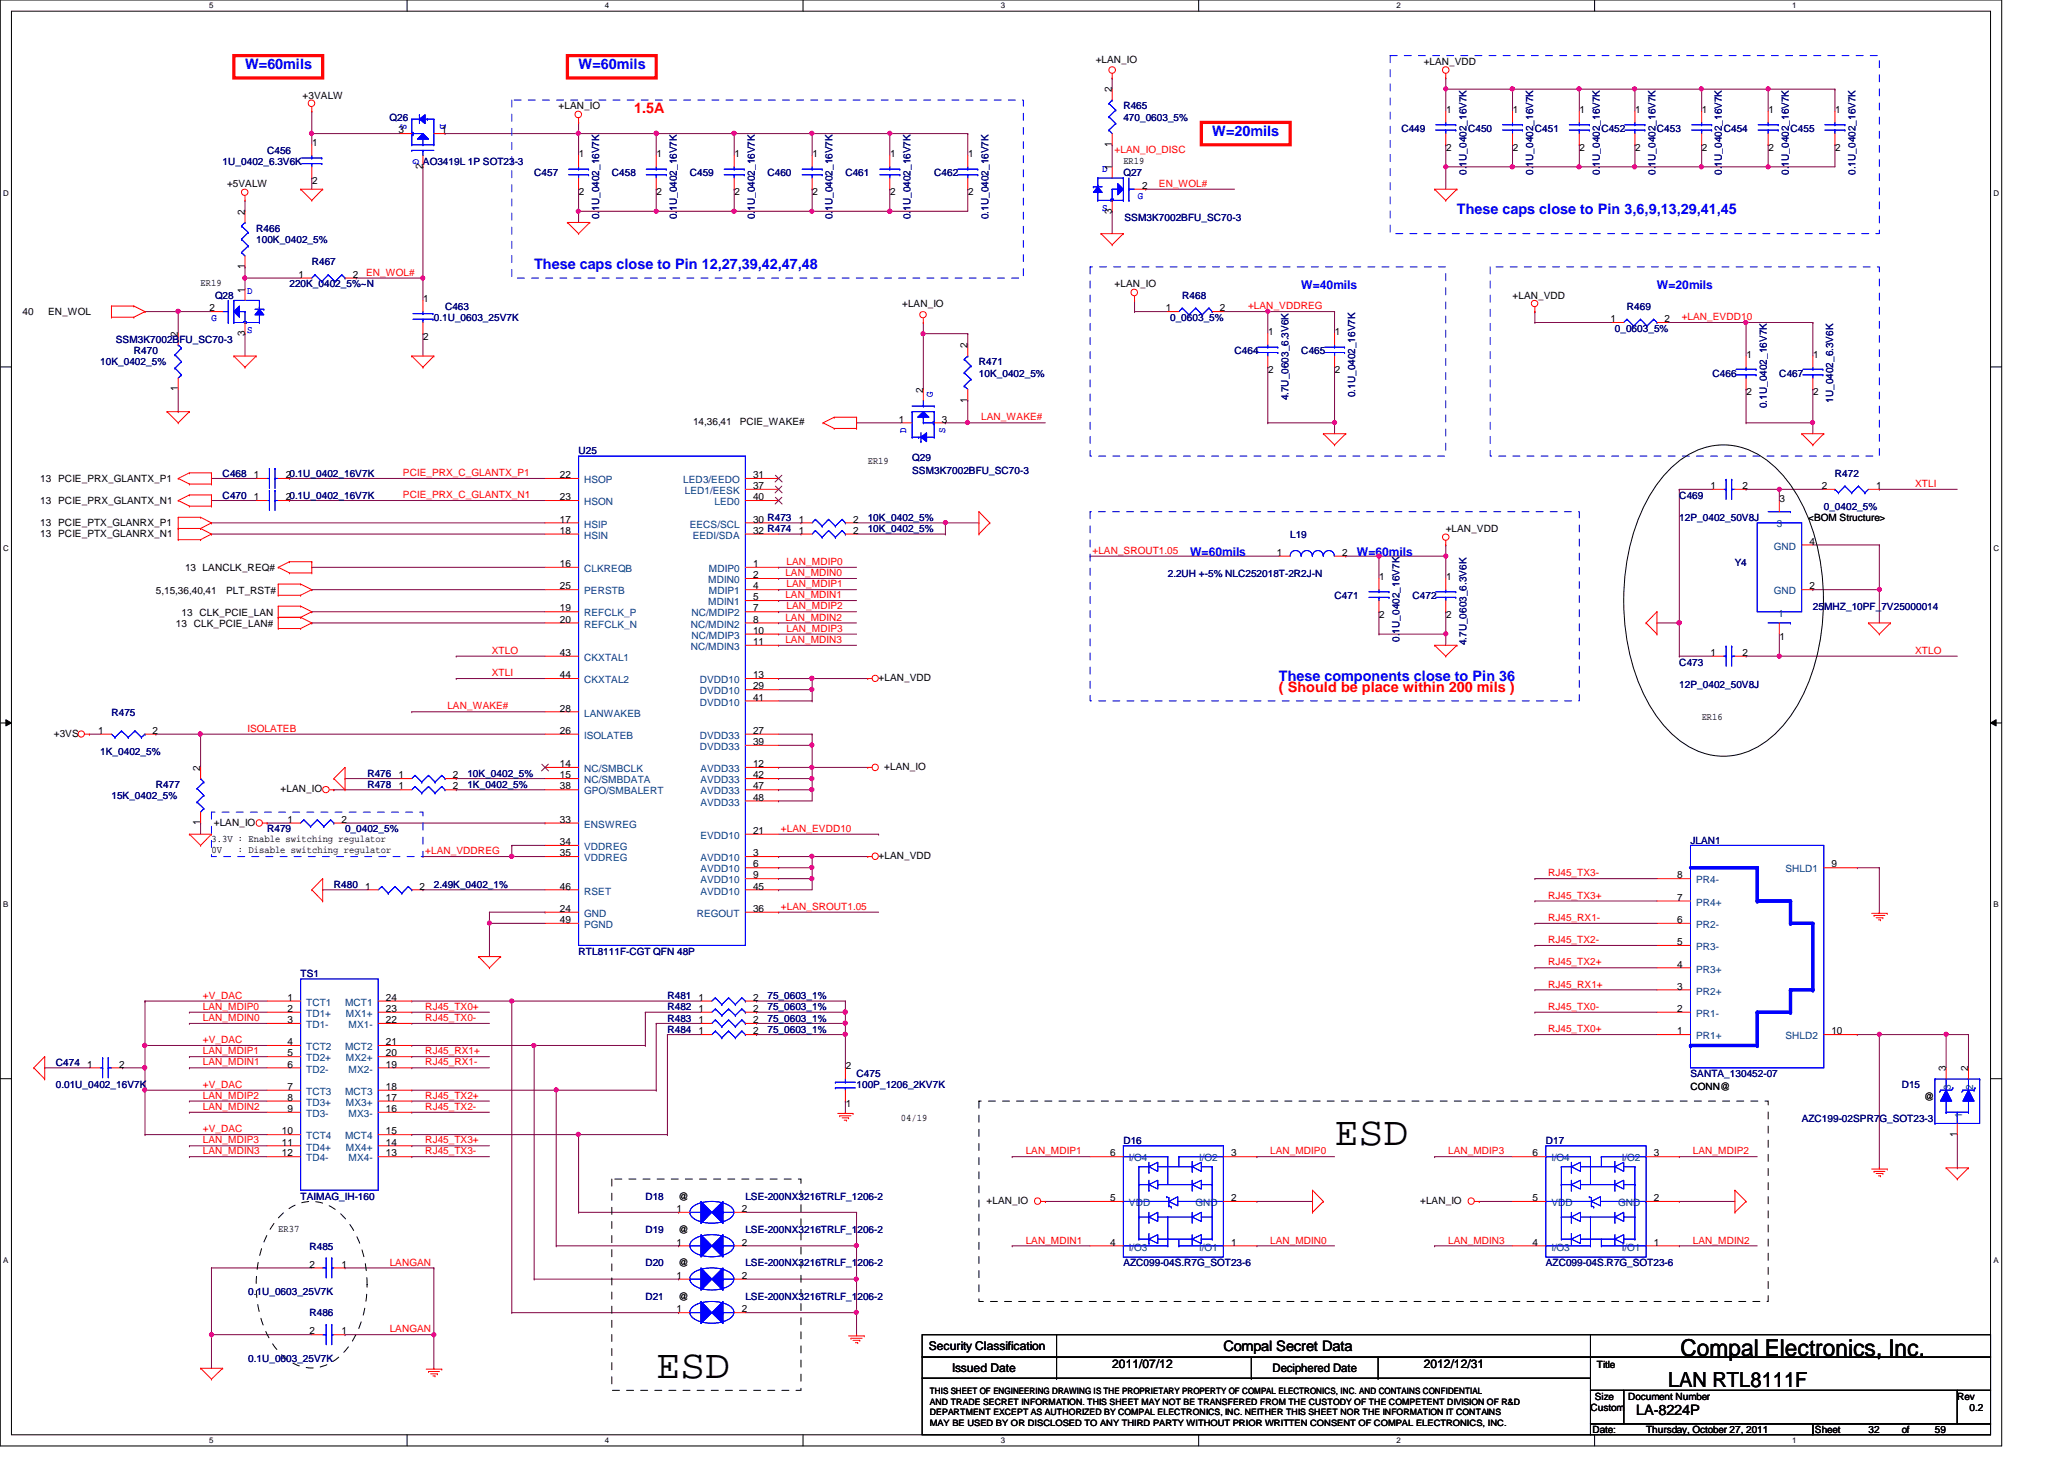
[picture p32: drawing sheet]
<svg xmlns="http://www.w3.org/2000/svg" width="297mm" height="210mm" viewBox="0 0 297 210" stroke-linecap="round" stroke-linejoin="round" font-family="sans-serif">
<defs><g id="words">
<g font-size="5.9">
<text x="192.1" y="164.7">ESD</text>
<text x="94.4" y="198.3">ESD</text>
</g>
<text font-size="3.3" x="241.8" y="195">Compal Electronics, Inc.</text>
<text font-size="3" x="240.1" y="199.6">LAN RTL8111F</text>
<g font-size="2.1" fill="#00f">
<text x="35.3" y="9.9">W=60mils</text>
<text x="83.3" y="9.9">W=60mils</text>
<text x="174.5" y="19.5">W=20mils</text>
<text x="209.7" y="30.7">These caps close to Pin 3,6,9,13,29,41,45</text>
<text x="76.9" y="38.7">These caps close to Pin 12,27,39,42,47,48</text>
<text x="184.1" y="97.9">These components close to Pin 36</text>
</g>
<g font-size="2.1" fill="#f00">
<text x="91.3" y="16.3">1.5A</text>
<text x="184.1" y="99.5">( Should be place within 200 mils )</text>
</g>
<g font-size="2.1">
<text x="176.1" y="194.4">Compal Secret Data</text>
<text x="235.5" y="203.5">LA-8224P</text>
</g>
<g font-size="1.7" fill="#00f">
<text x="187.3" y="41.6">W=40mils</text>
<text x="238.5" y="41.6">W=20mils</text>
<text x="171.3" y="80">W=60mils</text>
<text x="195.3" y="80">W=60mils</text>
</g>
<g font-size="1.7">
<text x="133.7" y="194.3">Security Classification</text>
<text x="137" y="197.3">Issued Date</text>
<text x="160.1" y="196.8">2011/07/12</text>
<text x="183.1" y="197.4">Deciphered Date</text>
<text x="204.9" y="196.8">2012/12/31</text>
</g>
<g font-size="1.4">
<text x="157.7" y="9.1">+LAN_IO</text>
<text x="204.9" y="9.4">+LAN_VDD</text>
<text x="43.6" y="14.2">+3VALW</text>
<text x="80.4" y="15.7">+LAN_IO</text>
<text x="160" y="13.3" transform="rotate(-90 160 13.3)">2</text>
<text x="208.1" y="16.2">1</text>
<text x="217.7" y="16.2">1</text>
<text x="227.3" y="16.2">1</text>
<text x="235.3" y="16.2">1</text>
<text x="244.9" y="16.2">1</text>
<text x="254.5" y="16.2">1</text>
<text x="264.1" y="16.2">1</text>
<text x="44.9" y="21">1</text>
<text x="57.4" y="19.2">3</text>
<text x="63.5" y="19.2">1</text>
<text x="83.3" y="22.6">1</text>
<text x="94.5" y="22.6">1</text>
<text x="105.7" y="22.6">1</text>
<text x="116.9" y="22.6">1</text>
<text x="128.1" y="22.6">1</text>
<text x="139.3" y="22.6">1</text>
<text x="160" y="21.1" transform="rotate(-90 160 21.1)">1</text>
<text x="161.7" y="23.6">ER19</text>
<text x="208.1" y="21.7">2</text>
<text x="217.7" y="21.7">2</text>
<text x="227.3" y="21.7">2</text>
<text x="235.3" y="21.7">2</text>
<text x="244.9" y="21.7">2</text>
<text x="254.5" y="21.7">2</text>
<text x="264.1" y="21.7">2</text>
<text x="32.7" y="27">+5VALW</text>
<text x="44.9" y="26.5">2</text>
<text x="60.8" y="24.3" transform="rotate(-90 60.8 24.3)">2</text>
<text x="83.3" y="28.1">2</text>
<text x="94.5" y="28.1">2</text>
<text x="105.7" y="28.1">2</text>
<text x="116.9" y="28.1">2</text>
<text x="128.1" y="28.1">2</text>
<text x="139.3" y="28.1">2</text>
<text x="160" y="24.5" transform="rotate(-90 160 24.5)">1</text>
<text x="164.4" y="27.2">2</text>
<text x="35.2" y="30.9" transform="rotate(-90 35.2 30.9)">2</text>
<text x="160" y="30.7" transform="rotate(-90 160 30.7)">3</text>
<text x="28.9" y="41.2">ER19</text>
<text x="35.2" y="38.7" transform="rotate(-90 35.2 38.7)">1</text>
<text x="43" y="40">1</text>
<text x="50.8" y="40">2</text>
<text x="160.4" y="41.4">+LAN_IO</text>
<text x="3.3" y="45.4">40</text>
<text x="6.9" y="45.4">EN_WOL</text>
<text x="30.1" y="44.8">2</text>
<text x="35.2" y="42.1" transform="rotate(-90 35.2 42.1)">1</text>
<text x="60.9" y="43.4">1</text>
<text x="129.8" y="44.2">+LAN_IO</text>
<text x="167.8" y="44.8">1</text>
<text x="175.6" y="44.8">2</text>
<text x="217.7" y="43">+LAN_VDD</text>
<text x="231.8" y="46.4">1</text>
<text x="239.6" y="46.4">2</text>
<text x="25.6" y="48.5" transform="rotate(-90 25.6 48.5)">2</text>
<text x="35.2" y="48.3" transform="rotate(-90 35.2 48.3)">3</text>
<text x="60.9" y="48.9">2</text>
<text x="139.2" y="50.1" transform="rotate(-90 139.2 50.1)">2</text>
<text x="182.5" y="48.2">1</text>
<text x="182.5" y="53.7">2</text>
<text x="192.1" y="48.2">1</text>
<text x="192.1" y="53.7">2</text>
<text x="251.3" y="51.4">1</text>
<text x="260.9" y="51.4">1</text>
<text x="25.6" y="56.3" transform="rotate(-90 25.6 56.3)">1</text>
<text x="132.8" y="56.5" transform="rotate(-90 132.8 56.5)">2</text>
<text x="139.2" y="57.9" transform="rotate(-90 139.2 57.9)">1</text>
<text x="251.3" y="56.9">2</text>
<text x="260.9" y="56.9">2</text>
<text x="99.7" y="61.2">14,36,41</text>
<text x="106.5" y="61.2">PCIE_WAKE#</text>
<text x="129.4" y="60.8">1</text>
<text x="135.5" y="60.8">3</text>
<text x="5.8" y="69.4">13 PCIE_PRX_GLANTX_P1</text>
<text x="36.5" y="72">1</text>
<text x="36.5" y="68.8">1</text>
<text x="41.1" y="72">20.1U_0402_16V7K</text>
<text x="41.1" y="68.8">20.1U_0402_16V7K</text>
<text x="80.6" y="68.8">22</text>
<text x="80.6" y="72">23</text>
<text x="108.4" y="68.8">31</text>
<text x="108.4" y="70.4">37</text>
<text x="108.4" y="72">40</text>
<text x="124.9" y="66.8">ER19</text>
<text x="246.2" y="70.4">1</text>
<text x="250.8" y="70.4">2</text>
<text x="262.2" y="70.4">2</text>
<text x="270" y="70.4">1</text>
<text x="5.8" y="75.6">13 PCIE_PTX_GLANRX_P1</text>
<text x="5.8" y="77.2">13 PCIE_PTX_GLANRX_N1</text>
<text x="5.8" y="72.6">13 PCIE_PRX_GLANTX_N1</text>
<text x="80.6" y="75.2">17</text>
<text x="80.6" y="76.8">18</text>
<text x="108.4" y="75.2">30 R473</text>
<text x="108.4" y="76.8">32 R474</text>
<text x="115" y="76.8">1</text>
<text x="115" y="75.2">1</text>
<text x="122.8" y="76.8">2</text>
<text x="122.8" y="75.2">2</text>
<text x="208.1" y="76.6">+LAN_VDD</text>
<text x="256.1" y="72.2">3</text>
<text x="260.2" y="75">&lt;BOM Structure&gt;</text>
<text x="26.6" y="82.2">13 LANCLK_REQ#</text>
<text x="80.6" y="81.6">16</text>
<text x="108.4" y="83.2">2</text>
<text x="108.4" y="81.6">1</text>
<text x="183.8" y="80">1</text>
<text x="193.2" y="80">2</text>
<text x="198.5" y="83.4">1</text>
<text x="208.1" y="83.4">1</text>
<text x="260.4" y="78.4">4</text>
<text x="22.4" y="85.4">5,15,36,40,41</text>
<text x="26.1" y="88.6">13 CLK_PCIE_LAN</text>
<text x="32.6" y="85.4">PLT_RST#</text>
<text x="80.6" y="84.8">25</text>
<text x="80.6" y="88">19</text>
<text x="80.6" y="89.6">20</text>
<text x="108.4" y="88">7</text>
<text x="108.4" y="89.6">8</text>
<text x="108.4" y="86.4">5</text>
<text x="108.4" y="84.8">4</text>
<text x="198.5" y="88.9">2</text>
<text x="208.1" y="88.9">2</text>
<text x="260.4" y="84.8">2</text>
<text x="25.3" y="90.2">13 CLK_PCIE_LAN#</text>
<text x="80.6" y="94.4">43</text>
<text x="108.4" y="91.2">10</text>
<text x="108.4" y="92.8">11</text>
<text x="246.2" y="94.4">1</text>
<text x="250.8" y="94.4">2</text>
<text x="256.1" y="92.1">1</text>
<text x="80.6" y="97.6">44</text>
<text x="108.4" y="99.2">29</text>
<text x="108.4" y="100.8">41</text>
<text x="108.4" y="97.6">13</text>
<text x="126.4" y="98">+LAN_VDD</text>
<text x="7.7" y="106">+3VS</text>
<text x="14.1" y="105.6">1</text>
<text x="22" y="105.6">2</text>
<text x="80.6" y="102.4">28</text>
<text x="80.6" y="105.6">26</text>
<text x="108.4" y="105.6">27</text>
<text x="108.4" y="107.2">39</text>
<text x="244.9" y="103.6">ER16</text>
<text x="28.8" y="110.9" transform="rotate(-90 28.8 110.9)">2</text>
<text x="57.4" y="112">1</text>
<text x="57.4" y="113.6">1</text>
<text x="65.1" y="112">2</text>
<text x="65.1" y="113.6">2</text>
<text x="80.6" y="110.4">14</text>
<text x="80.6" y="112">15</text>
<text x="80.6" y="113.6">38</text>
<text x="108.4" y="110.4">12</text>
<text x="108.4" y="112">42</text>
<text x="108.4" y="113.6">47</text>
<text x="127.3" y="110.8">+LAN_IO</text>
<text x="28.8" y="118.7" transform="rotate(-90 28.8 118.7)">1</text>
<text x="30.8" y="118.8">+LAN_IO</text>
<text x="40.4" y="114">+LAN_IO</text>
<text x="41.4" y="118.4">1</text>
<text x="49.1" y="118.4">2</text>
<text x="80.6" y="118.4">33</text>
<text x="108.4" y="120">21</text>
<text x="108.4" y="115.2">48</text>
<text x="30.4" y="121.2">3.3V : Enable switching regulator</text>
<text x="30.4" y="122.8">0V</text>
<text x="34.2" y="122.8">: Disable switching regulator</text>
<text x="80.6" y="121.6">34</text>
<text x="80.6" y="123.2">35</text>
<text x="108.4" y="123.2">3</text>
<text x="108.4" y="124.8">6</text>
<text x="126.4" y="123.6">+LAN_VDD</text>
<text x="263.6" y="124.8">9</text>
<text x="52.5" y="128">1</text>
<text x="60.4" y="128">2</text>
<text x="80.6" y="128">46</text>
<text x="80.6" y="131.2">24</text>
<text x="108.4" y="126.4">9</text>
<text x="108.4" y="128">45</text>
<text x="108.4" y="131.2">36</text>
<text x="241.4" y="129.6">7</text>
<text x="241.4" y="126.4">8</text>
<text x="80.6" y="132.8">49</text>
<text x="241.4" y="132.8">6</text>
<text x="241.4" y="136">5</text>
<text x="41.4" y="144">1</text>
<text x="55.5" y="144">24</text>
<text x="100.5" y="144">1</text>
<text x="108.4" y="144">2</text>
<text x="241.4" y="139.2">4</text>
<text x="241.4" y="142.4">3</text>
<text x="41.4" y="145.6">2</text>
<text x="41.4" y="147.2">3</text>
<text x="55.5" y="147.2">22</text>
<text x="55.5" y="145.6">23</text>
<text x="100.5" y="148.8">1</text>
<text x="100.5" y="147.2">1</text>
<text x="100.5" y="145.6">1</text>
<text x="108.4" y="148.8">2</text>
<text x="108.4" y="147.2">2</text>
<text x="108.4" y="145.6">2</text>
<text x="241.4" y="145.6">2</text>
<text x="241.4" y="148.8">1</text>
<text x="263.6" y="148.8">10</text>
<text x="12.5" y="153.6">1</text>
<text x="17.1" y="153.6">2</text>
<text x="41.4" y="150.4">4</text>
<text x="41.4" y="152">5</text>
<text x="41.4" y="153.6">6</text>
<text x="55.5" y="153.6">19</text>
<text x="55.5" y="152">20</text>
<text x="55.5" y="150.4">21</text>
<text x="121.7" y="153.8">2</text>
<text x="280" y="154.1" transform="rotate(-90 280 154.1)">3</text>
<text x="283.2" y="154.1" transform="rotate(-90 283.2 154.1)">2</text>
<text x="41.4" y="156.8">7</text>
<text x="41.4" y="158.4">8</text>
<text x="41.4" y="160">9</text>
<text x="55.5" y="156.8">18</text>
<text x="55.5" y="158.4">17</text>
<text x="55.5" y="160">16</text>
<text x="121.7" y="159.3">1</text>
<text x="129.7" y="161.2">04/19</text>
<text x="243.3" y="156.9">CONN@</text>
<text x="276.9" y="158.2">@</text>
<text x="40.6" y="163.2">10</text>
<text x="40.6" y="164.8">11</text>
<text x="40.6" y="166.4">12</text>
<text x="55.5" y="163.2">15</text>
<text x="55.5" y="164.8">14</text>
<text x="55.5" y="166.4">13</text>
<text x="159.8" y="166.4">6</text>
<text x="177.2" y="166.4">3</text>
<text x="220.6" y="166.4">6</text>
<text x="238" y="166.4">3</text>
<text x="281.6" y="163.5" transform="rotate(-90 281.6 163.5)">1</text>
<text x="97.7" y="172.6">@</text>
<text x="142" y="173.2">+LAN_IO</text>
<text x="159.8" y="172.8">5</text>
<text x="177.2" y="172.8">2</text>
<text x="204.4" y="173.2">+LAN_IO</text>
<text x="220.6" y="172.8">5</text>
<text x="238" y="172.8">2</text>
<text x="40" y="177.2">ER37</text>
<text x="97.4" y="174.4">1</text>
<text x="97.4" y="179.2">1</text>
<text x="97.7" y="177.4">@</text>
<text x="106.8" y="174.4">2</text>
<text x="106.8" y="179.2">2</text>
<text x="159.8" y="179.2">4</text>
<text x="177.2" y="179.2">1</text>
<text x="220.6" y="179.2">4</text>
<text x="238" y="179.2">1</text>
<text x="44.5" y="182.4">2</text>
<text x="49.1" y="182.4">1</text>
<text x="97.4" y="184">1</text>
<text x="97.7" y="182.2">@</text>
<text x="106.8" y="184">2</text>
<text x="44.5" y="192">2</text>
<text x="49.1" y="192">1</text>
<text x="97.4" y="188.8">1</text>
<text x="97.7" y="187">@</text>
<text x="106.8" y="188.8">2</text>
<text x="229.8" y="196.8">Title</text>
<text x="228.9" y="203">Custom</text>
<text x="229.5" y="201.4">Size</text>
<text x="234.3" y="201.4">Document Number</text>
<text x="281.7" y="201.4">Rev</text>
<text x="283.5" y="203">0.2</text>
<text x="229.2" y="206.2">Date:</text>
<text x="236.9" y="206.2">Thursday, October 27, 2011</text>
<text x="261.2" y="206.2">Sheet</text>
<text x="268.9" y="206.2">32</text>
<text x="273.7" y="206.2">of</text>
<text x="278.5" y="206.2">59</text>
</g>
<g font-size="1.4" fill="#000080">
<text x="56" y="17.4">Q26</text>
<text x="161.7" y="15.7">R465</text>
<text x="161.7" y="17.4">470_0603_5%</text>
<text x="32" y="23.7">1U_0402_6.3V6K</text>
<text x="38.4" y="22.2">C456</text>
<text x="60.9" y="23.7">AO3419L 1P SOT23-3</text>
<text x="201.7" y="19">C449</text>
<text x="211.3" y="19">C450</text>
<text x="220.9" y="19">C451</text>
<text x="230.5" y="19">C452</text>
<text x="238.5" y="19">C453</text>
<text x="248.1" y="19">C454</text>
<text x="257.7" y="19">C455</text>
<text x="76.9" y="25.4">C457</text>
<text x="88.1" y="25.4">C458</text>
<text x="99.3" y="25.4">C459</text>
<text x="110.4" y="25.4">C460</text>
<text x="121.7" y="25.4">C461</text>
<text x="134.4" y="25.4">C462</text>
<text x="161.7" y="25.4">Q27</text>
<text x="211" y="25.1" transform="rotate(-90 211 25.1)">0.1U_0402_16V7K</text>
<text x="220.6" y="25.1" transform="rotate(-90 220.6 25.1)">0.1U_0402_16V7K</text>
<text x="230.2" y="25.1" transform="rotate(-90 230.2 25.1)">0.1U_0402_16V7K</text>
<text x="238.2" y="25.1" transform="rotate(-90 238.2 25.1)">0.1U_0402_16V7K</text>
<text x="247.8" y="25.1" transform="rotate(-90 247.8 25.1)">0.1U_0402_16V7K</text>
<text x="257.4" y="25.1" transform="rotate(-90 257.4 25.1)">0.1U_0402_16V7K</text>
<text x="267" y="25.1" transform="rotate(-90 267 25.1)">0.1U_0402_16V7K</text>
<text x="36.9" y="33.4">R466</text>
<text x="36.9" y="35">100K_0402_5%</text>
<text x="86.2" y="31.5" transform="rotate(-90 86.2 31.5)">0.1U_0402_16V7K</text>
<text x="97.4" y="31.5" transform="rotate(-90 97.4 31.5)">0.1U_0402_16V7K</text>
<text x="108.6" y="31.5" transform="rotate(-90 108.6 31.5)">0.1U_0402_16V7K</text>
<text x="119.8" y="31.5" transform="rotate(-90 119.8 31.5)">0.1U_0402_16V7K</text>
<text x="131" y="31.5" transform="rotate(-90 131 31.5)">0.1U_0402_16V7K</text>
<text x="142.2" y="31.5" transform="rotate(-90 142.2 31.5)">0.1U_0402_16V7K</text>
<text x="161.8" y="31.7">SSM3K7002BFU_SC70-3</text>
<text x="41.7" y="41.4">220K_0402_5%~N</text>
<text x="44.9" y="38.2">R467</text>
<text x="30.9" y="43">Q28</text>
<text x="62.4" y="46.2">0.1U_0603_25V7K</text>
<text x="64" y="44.6">C463</text>
<text x="168.4" y="46.2">0_0603_5%</text>
<text x="170.1" y="43">R468</text>
<text x="232.4" y="47.8">0_0603_5%</text>
<text x="234.1" y="44.6">R469</text>
<text x="14.4" y="52.6">10K_0402_5%</text>
<text x="16.7" y="49.4">SSM3K7002BFU_SC70-3</text>
<text x="19.3" y="51">R470</text>
<text x="140.9" y="52.6">R471</text>
<text x="177.7" y="51">C464</text>
<text x="187.3" y="51">C465</text>
<text x="140.9" y="54.2">10K_0402_5%</text>
<text x="185.4" y="57.6" transform="rotate(-90 185.4 57.6)">4.7U_0603_6.3V6K</text>
<text x="195" y="57.1" transform="rotate(-90 195 57.1)">0.1U_0402_16V7K</text>
<text x="246.5" y="54.2">C466</text>
<text x="254.3" y="58.7" transform="rotate(-90 254.3 58.7)">0.1U_0402_16V7K</text>
<text x="256.1" y="54.2">C467</text>
<text x="263.8" y="58" transform="rotate(-90 263.8 58)">1U_0402_6.3V6K</text>
<text x="83.3" y="65.4">U25</text>
<text x="32" y="71.8">C470</text>
<text x="32" y="68.6">C468</text>
<text x="131.3" y="66.3">Q29</text>
<text x="131.3" y="68.2">SSM3K7002BFU_SC70-3</text>
<text x="241.7" y="71.8">C469</text>
<text x="264.1" y="68.6">R472</text>
<text x="124.9" y="76.6">10K_0402_5%</text>
<text x="124.9" y="75">10K_0402_5%</text>
<text x="185.7" y="77.4">L19</text>
<text x="241.7" y="75">12P_0402_50V8J</text>
<text x="262.5" y="73.4">0_0402_5%</text>
<text x="168.1" y="83">2.2UH +-5% NLC252018T-2R2J-N</text>
<text x="249.7" y="81.4">Y4</text>
<text x="192.1" y="86.2">C471</text>
<text x="203.3" y="86.2">C472</text>
<text x="260.9" y="87.8">25MHZ_10PF_7V25000014</text>
<text x="201.4" y="92.3" transform="rotate(-90 201.4 92.3)">0.1U_0402_16V7K</text>
<text x="211" y="92.8" transform="rotate(-90 211 92.8)">4.7U_0603_6.3V6K</text>
<text x="241.7" y="95.8">C473</text>
<text x="241.7" y="99">12P_0402_50V8J</text>
<text x="16" y="103">R475</text>
<text x="14.4" y="108.6">1K_0402_5%</text>
<text x="22.4" y="113.4">R477</text>
<text x="52.9" y="111.8">R476</text>
<text x="52.9" y="113.4">R478</text>
<text x="67.3" y="111.8">10K_0402_5%</text>
<text x="67.3" y="113.4">1K_0402_5%</text>
<text x="16" y="115">15K_0402_5%</text>
<text x="38.4" y="119.8">R479</text>
<text x="49.7" y="119.8">0_0402_5%</text>
<text x="243.3" y="121.4">JLAN1</text>
<text x="48" y="127.8">R480</text>
<text x="62.4" y="127.8">2.49K_0402_1%</text>
<text x="83.3" y="137.4">RTL8111F-CGT QFN 48P</text>
<text x="43.3" y="140.6">TS1</text>
<text x="96.1" y="143.8">R481</text>
<text x="110.4" y="143.8">75_0603_1%</text>
<text x="96.1" y="148.6">R484</text>
<text x="96.1" y="147">R483</text>
<text x="96.1" y="145.4">R482</text>
<text x="110.4" y="148.6">75_0603_1%</text>
<text x="110.4" y="147">75_0603_1%</text>
<text x="110.4" y="145.4">75_0603_1%</text>
<text x="8" y="153.4">C474</text>
<text x="123.3" y="155">C475</text>
<text x="243.3" y="155">SANTA_130452-07</text>
<text x="8" y="156.6">0.01U_0402_16V7K</text>
<text x="123.3" y="156.6">100P_1206_2KV7K</text>
<text x="259.3" y="161.4">AZC199-02SPR7G_SOT23-3</text>
<text x="273.7" y="156.6">D15</text>
<text x="161.7" y="164.6">D16</text>
<text x="222.5" y="164.6">D17</text>
<text x="43.3" y="172.6">TAIMAG_IH-160</text>
<text x="92.9" y="172.6">D18</text>
<text x="107.3" y="172.6">LSE-200NX3216TRLF_1206-2</text>
<text x="44.5" y="179.8">R485</text>
<text x="92.9" y="177.4">D19</text>
<text x="107.3" y="177.4">LSE-200NX3216TRLF_1206-2</text>
<text x="92.9" y="182.2">D20</text>
<text x="107.3" y="182.2">LSE-200NX3216TRLF_1206-2</text>
<text x="161.7" y="182.2">AZC099-04S.R7G_SOT23-6</text>
<text x="222.5" y="182.2">AZC099-04S.R7G_SOT23-6</text>
<text x="35.7" y="186.4">0.1U_0603_25V7K</text>
<text x="44.5" y="189.4">R486</text>
<text x="92.9" y="187">D21</text>
<text x="107.3" y="187">LSE-200NX3216TRLF_1206-2</text>
<text x="35.7" y="196">0.1U_0603_25V7K</text>
</g>
<g font-size="1.4" fill="#00f">
<text x="57.7" y="17.8" transform="rotate(90 57.7 17.8)">S</text>
<text x="63.3" y="17.8" transform="rotate(90 63.3 17.8)">D</text>
<text x="59.5" y="22.9" transform="rotate(90 59.5 22.9)">G</text>
<text x="158.6" y="24.7">D</text>
<text x="163.7" y="28.6">G</text>
<text x="158.6" y="30.3">S</text>
<text x="30.4" y="46.1">G</text>
<text x="35.6" y="42.3">D</text>
<text x="35.6" y="47.9">S</text>
<text x="134.2" y="57.1" transform="rotate(-90 134.2 57.1)">G</text>
<text x="130.4" y="62.3" transform="rotate(-90 130.4 62.3)">D</text>
<text x="136" y="62.3" transform="rotate(-90 136 62.3)">S</text>
</g>
<g font-size="1.4" fill="#f00">
<text x="160.4" y="22.1">+LAN_IO_DISC</text>
<text x="166.8" y="26.9">EN_WOL#</text>
<text x="52.7" y="39.7">EN_WOL#</text>
<text x="179.6" y="44.5">+LAN_VDDREG</text>
<text x="242" y="46.1">+LAN_EVDD10</text>
<text x="141.2" y="60.5">LAN_WAKE#</text>
<text x="58" y="71.7">PCIE_PRX_C_GLANTX_N1</text>
<text x="58" y="68.5">PCIE_PRX_C_GLANTX_P1</text>
<text x="275.6" y="70.1">XTLI</text>
<text x="113" y="82.9">LAN_MDIN0</text>
<text x="113.2" y="81.3">LAN_MDIP0</text>
<text x="157.2" y="79.7">+LAN_SROUT1.05</text>
<text x="113" y="89.3">LAN_MDIN2</text>
<text x="113" y="86.1">LAN_MDIN1</text>
<text x="113.2" y="87.7">LAN_MDIP2</text>
<text x="113.2" y="84.5">LAN_MDIP1</text>
<text x="70.8" y="94.1">XTLO</text>
<text x="113" y="92.5">LAN_MDIN3</text>
<text x="113.2" y="90.9">LAN_MDIP3</text>
<text x="275.6" y="94.1">XTLO</text>
<text x="70.8" y="97.3">XTLI</text>
<text x="35.6" y="105.3">ISOLATEB</text>
<text x="64.4" y="102.1">LAN_WAKE#</text>
<text x="112.4" y="119.7">+LAN_EVDD10</text>
<text x="61.2" y="122.9">+LAN_VDDREG</text>
<text x="112.4" y="130.9">+LAN_SROUT1.05</text>
<text x="222.8" y="129.3">RJ45_TX3+</text>
<text x="222.8" y="126.1">RJ45_TX3-</text>
<text x="222.8" y="135.7">RJ45_TX2-</text>
<text x="222.8" y="132.5">RJ45_RX1-</text>
<text x="29.2" y="143.7">+V_DAC</text>
<text x="222.8" y="142.1">RJ45_RX1+</text>
<text x="222.8" y="138.9">RJ45_TX2+</text>
<text x="29.2" y="145.3">LAN_MDIP0</text>
<text x="29.2" y="146.9">LAN_MDIN0</text>
<text x="61.2" y="146.9">RJ45_TX0-</text>
<text x="61.2" y="145.3">RJ45_TX0+</text>
<text x="222.8" y="148.5">RJ45_TX0+</text>
<text x="222.8" y="145.3">RJ45_TX0-</text>
<text x="29.2" y="150.1">+V_DAC</text>
<text x="29.2" y="151.7">LAN_MDIP1</text>
<text x="29.2" y="153.3">LAN_MDIN1</text>
<text x="61.2" y="153.3">RJ45_RX1-</text>
<text x="61.2" y="151.7">RJ45_RX1+</text>
<text x="29.2" y="156.5">+V_DAC</text>
<text x="29.2" y="158.1">LAN_MDIP2</text>
<text x="29.2" y="159.7">LAN_MDIN2</text>
<text x="61.2" y="158.1">RJ45_TX2+</text>
<text x="61.2" y="159.7">RJ45_TX2-</text>
<text x="29.2" y="162.9">+V_DAC</text>
<text x="29.2" y="164.5">LAN_MDIP3</text>
<text x="29.2" y="166.1">LAN_MDIN3</text>
<text x="61.2" y="164.5">RJ45_TX3+</text>
<text x="61.2" y="166.1">RJ45_TX3-</text>
<text x="147.6" y="166.1">LAN_MDIP1</text>
<text x="182.8" y="166.1">LAN_MDIP0</text>
<text x="208.4" y="166.1">LAN_MDIP3</text>
<text x="243.6" y="166.1">LAN_MDIP2</text>
<text x="147.6" y="178.9">LAN_MDIN1</text>
<text x="182.8" y="178.9">LAN_MDIN0</text>
<text x="208.4" y="178.9">LAN_MDIN3</text>
<text x="243.6" y="178.9">LAN_MDIN2</text>
<text x="56.1" y="182.1">LANGAN</text>
<text x="56.1" y="191.7">LANGAN</text>
</g>
<g font-size="1.4" fill="#004080">
<text x="84.1" y="69.5">HSOP</text>
<text x="98.3" y="69.5">LED3/EEDO</text>
<text x="98.5" y="71.1">LED1/EESK</text>
<text x="84.1" y="72.7">HSON</text>
<text x="84.1" y="75.9">HSIP</text>
<text x="84.1" y="77.5">HSIN</text>
<text x="99.3" y="75.9">EECS/SCL</text>
<text x="99.7" y="77.5">EEDI/SDA</text>
<text x="102.8" y="72.7">LED0</text>
<text x="255.7" y="75.8">3</text>
<text x="84.1" y="82.3">CLKREQB</text>
<text x="101.9" y="83.9">MDIN0</text>
<text x="102" y="82.3">MDIP0</text>
<text x="255.3" y="79.1">GND</text>
<text x="84.1" y="85.5">PERSTB</text>
<text x="84.1" y="88.7">REFCLK_P</text>
<text x="99.5" y="88.7">NC/MDIP2</text>
<text x="101.9" y="87.1">MDIN1</text>
<text x="102" y="85.5">MDIP1</text>
<text x="255.3" y="85.5">GND</text>
<text x="255.9" y="88.8">1</text>
<text x="84.1" y="90.3">REFCLK_N</text>
<text x="84.1" y="95.1">CKXTAL1</text>
<text x="99.4" y="90.3">NC/MDIN2</text>
<text x="99.4" y="93.5">NC/MDIN3</text>
<text x="99.5" y="91.9">NC/MDIP3</text>
<text x="84.1" y="98.3">CKXTAL2</text>
<text x="100.7" y="99.9">DVDD10</text>
<text x="100.7" y="101.5">DVDD10</text>
<text x="100.7" y="98.3">DVDD10</text>
<text x="84.1" y="103.1">LANWAKEB</text>
<text x="84.1" y="106.3">ISOLATEB</text>
<text x="100.7" y="106.3">DVDD33</text>
<text x="100.7" y="107.9">DVDD33</text>
<text x="84.1" y="111.1">NC/SMBCLK</text>
<text x="84.1" y="112.7">NC/SMBDATA</text>
<text x="100.8" y="111.1">AVDD33</text>
<text x="100.8" y="112.7">AVDD33</text>
<text x="84.1" y="119.1">ENSWREG</text>
<text x="84.1" y="114.3">GPO/SMBALERT</text>
<text x="100.8" y="114.3">AVDD33</text>
<text x="100.8" y="115.9">AVDD33</text>
<text x="84.1" y="122.3">VDDREG</text>
<text x="84.1" y="123.9">VDDREG</text>
<text x="100.8" y="123.9">AVDD10</text>
<text x="100.8" y="120.7">EVDD10</text>
<text x="100.8" y="125.5">AVDD10</text>
<text x="257" y="125.5">SHLD1</text>
<text x="84.1" y="128.7">RSET</text>
<text x="84.1" y="131.9">GND</text>
<text x="100.3" y="131.9">REGOUT</text>
<text x="100.8" y="127.1">AVDD10</text>
<text x="100.8" y="128.7">AVDD10</text>
<text x="244.1" y="130.3">PR4+</text>
<text x="244.1" y="127.1">PR4-</text>
<text x="84.1" y="133.5">PGND</text>
<text x="244.1" y="133.5">PR2-</text>
<text x="244.1" y="136.7">PR3-</text>
<text x="244.1" y="139.9">PR3+</text>
<text x="244.1" y="143.1">PR2+</text>
<text x="44.1" y="144.7">TCT1</text>
<text x="44.1" y="146.3">TD1+</text>
<text x="44.1" y="147.9">TD1-</text>
<text x="49.7" y="144.7">MCT1</text>
<text x="49.8" y="146.3">MX1+</text>
<text x="50.2" y="147.9">MX1-</text>
<text x="244.1" y="146.3">PR1-</text>
<text x="244.1" y="149.5">PR1+</text>
<text x="257" y="149.5">SHLD2</text>
<text x="44.1" y="151.1">TCT2</text>
<text x="44.1" y="152.7">TD2+</text>
<text x="44.1" y="154.3">TD2-</text>
<text x="49.7" y="151.1">MCT2</text>
<text x="49.8" y="152.7">MX2+</text>
<text x="50.2" y="154.3">MX2-</text>
<text x="44.1" y="157.5">TCT3</text>
<text x="44.1" y="159.1">TD3+</text>
<text x="44.1" y="160.7">TD3-</text>
<text x="49.7" y="157.5">MCT3</text>
<text x="49.8" y="159.1">MX3+</text>
<text x="50.2" y="160.7">MX3-</text>
<text x="280.8" y="156.8" transform="rotate(-90 280.8 156.8)">3</text>
<text x="282.4" y="160.8" transform="rotate(-90 282.4 160.8)">1</text>
<text x="284" y="156.8" transform="rotate(-90 284 156.8)">2</text>
<text x="44.1" y="163.9">TCT4</text>
<text x="44.1" y="165.5">TD4+</text>
<text x="44.1" y="167.1">TD4-</text>
<text x="49.7" y="163.9">MCT4</text>
<text x="49.8" y="165.5">MX4+</text>
<text x="50.2" y="167.1">MX4-</text>
<text x="162.5" y="167.1">I/O4</text>
<text x="172.6" y="167.1">I/O2</text>
<text x="223.3" y="167.1">I/O4</text>
<text x="233.4" y="167.1">I/O2</text>
<text x="162.5" y="173.5">VDD</text>
<text x="172" y="173.5">GND</text>
<text x="223.3" y="173.5">VDD</text>
<text x="232.9" y="173.5">GND</text>
<text x="162.5" y="179.9">I/O3</text>
<text x="172.6" y="179.9">I/O1</text>
<text x="223.3" y="179.9">I/O3</text>
<text x="233.4" y="179.9">I/O1</text>
</g>
<g font-size="1.3">
<text x="133.8" y="203.6">DEPARTMENT EXCEPT AS AUTHORIZED BY COMPAL ELECTRONICS, INC. NEITHER THIS SHEET NOR THE INFORMATION IT CONTAINS</text>
<text x="133.8" y="200.6">THIS SHEET OF ENGINEERING DRAWING IS THE PROPRIETARY PROPERTY OF COMPAL ELECTRONICS, INC. AND CONTAINS CONFIDENTIAL</text>
<text x="133.8" y="202.1">AND TRADE SECRET INFORMATION. THIS SHEET MAY NOT BE TRANSFERED FROM THE CUSTODY OF THE COMPETENT DIVISION OF R&amp;D</text>
<text x="133.8" y="205.1">MAY BE USED BY OR DISCLOSED TO ANY THIRD PARTY WITHOUT PRIOR WRITTEN CONSENT OF COMPAL ELECTRONICS, INC.</text>
</g>
<g font-size="1.1">
<text x="30.1" y="1.1">5</text>
<text x="87" y="1.1">4</text>
<text x="144" y="1.1">3</text>
<text x="201" y="1.1">2</text>
<text x="257.9" y="1.1">1</text>
<text x=".5" y="28.2">D</text>
<text x="286.9" y="28.2">D</text>
<text x=".5" y="79.3">C</text>
<text x="286.9" y="79.3">C</text>
<text x=".5" y="130.6">B</text>
<text x="286.9" y="130.6">B</text>
<text x=".5" y="181.7">A</text>
<text x="286.9" y="181.7">A</text>
<text x="30.1" y="207.6">5</text>
<text x="87" y="207.6">4</text>
<text x="144" y="207.6">3</text>
<text x="201" y="207.6">2</text>
<text x="257.9" y="207.6">1</text>
</g>
</g></defs>
<path d="M0 0h288.1v208h-288.1zM1.6 1.6h284.9v204.8h-284.9z" fill="none" stroke="#000" stroke-width=".14"/>
<g fill="#fff">
<path d="M30.1 .2h.6v1.2h-.6z"/>
<path d="M30.1 206.6h.6v1.2h-.6z"/>
</g>
<path d="M58.6 0v1.6M58.6 206.4v1.6" fill="none" stroke="#000" stroke-width=".14"/>
<g fill="#fff">
<path d="M87 .2h.6v1.2h-.6z"/>
<path d="M87 206.6h.6v1.2h-.6z"/>
</g>
<path d="M115.6 0v1.6M115.6 206.4v1.6" fill="none" stroke="#000" stroke-width=".14"/>
<g fill="#fff">
<path d="M144 .2h.6v1.2h-.6z"/>
<path d="M144 206.6h.6v1.2h-.6z"/>
</g>
<path d="M172.5 0v1.6M172.5 206.4v1.6" fill="none" stroke="#000" stroke-width=".14"/>
<g fill="#fff">
<path d="M201 .2h.5v1.2h-.5z"/>
<path d="M201 206.6h.5v1.2h-.5z"/>
</g>
<path d="M229.5 0v1.6M229.5 206.4v1.6" fill="none" stroke="#000" stroke-width=".14"/>
<g fill="#fff">
<path d="M257.9 .2h.6v1.2h-.6z"/>
<path d="M257.9 206.6h.6v1.2h-.6z"/>
<path d="M.5 27.2h.7v1.2h-.7z"/>
<path d="M286.9 27.2h.8v1.2h-.8z"/>
<path d="M.5 78.4h.7v1.1h-.7z"/>
<path d="M286.9 78.4h.8v1.1h-.8z"/>
</g>
<path d="M0 52.8h1.6M286.5 52.8h1.6" fill="none" stroke="#000" stroke-width=".14"/>
<g fill="#fff">
<path d="M.5 129.6h.7v1.2h-.7z"/>
<path d="M286.9 129.6h.7v1.2h-.7z"/>
</g>
<path d="M0 104h1.6M.8 103.5l.8 .5-.8 .4zM286.5 104l.8-.5v.9zM286.5 104h1.6" fill="none" stroke="#000" stroke-width=".14"/>
<path d="M.8 103.5l.8 .5-.8 .4zM286.5 104l.8-.5v.9z" fill="#000"/>
<g fill="#fff">
<path d="M.5 180.8h.7v1.1h-.7z"/>
<path d="M286.9 180.8h.7v1.1h-.7z"/>
</g>
<path d="M0 155.2h1.6M286.5 155.2h1.6" fill="none" stroke="#000" stroke-width=".14"/>
<g fill="none" stroke="#800040" stroke-width=".14">
<path d="M105.7 19.2h.1M105.7 19.2v3.2M227.3 12.8h.1M227.3 12.8h8M83.3 30.4h.1M83.3 30.4v1.6M35.3 40h.1M35.3 40v1.6M60.9 48h.1M60.9 48v3.2M163.3 43.2h.1M163.3 43.2v1.6"/>
<path d="M220.9 46.4h.1M220.9 46.4h11.2M30.4 68.8h.1M30.4 72h.1M30.4 68.8h6.5M30.4 72h6.5M156.9 80h.1M156.9 80h27.2M193.7 80h.1M193.7 80h4.8M28.9 118.4h.1M28.9 118.4v1.6"/>
<path d="M46.4 128h.1M46.4 128h6.5"/>
</g>
<circle cx="35.2" cy="40" r=".3" fill="#f0f"/>
<circle cx="35.2" cy="40" r=".3" fill="none" stroke="#f0f" stroke-width=".14"/>
<path d="M35.3 28.8h.1M35.3 38.4h.1M35.3 28.8v1.6M35.3 38.4v1.6M44.9 25.6h.1M44.9 25.6v1.6M35.3 48h.1M35.3 48v3.2M20.9 150.4h.1M20.9 150.4h17.5" fill="none" stroke="#800040" stroke-width=".14"/>
<circle cx="20.8" cy="150.4" r=".3" fill="#f0f"/>
<circle cx="20.8" cy="150.4" r=".3" fill="none" stroke="#f0f" stroke-width=".14"/>
<g fill="none" stroke="#800040" stroke-width=".14">
<path d="M20.9 156.8h.1M20.9 156.8h17.5M92.9 150.4h.1M92.9 145.6h.1M92.9 145.6v4.8M92.9 145.6h8M94.4 156.8h.1M94.4 147.2v9.6M96.1 148.8h.1M96.1 148.8v14.4M96.1 148.8h4.8M108.9 144h.1"/>
<path d="M108.9 144h12.8M121.7 148.8h.1M121.7 148.8v4.8M20.9 163.2h.1M20.9 163.2h17.5M96.1 163.2h.1"/>
</g>
<circle cx="20.8" cy="156.8" r=".3" fill="#f0f"/>
<circle cx="20.8" cy="156.8" r=".3" fill="none" stroke="#f0f" stroke-width=".14"/>
<path d="M27.3 145.6h.1M27.3 145.6h11.1M27.3 164.8h.1M27.3 166.4h.1M27.3 164.8h11.1M27.3 166.4h11.1M83.3 163.2h.1M83.3 163.2h12.8" fill="none" stroke="#800040" stroke-width=".14"/>
<circle cx="83.2" cy="163.2" r=".3" fill="#f0f"/>
<circle cx="83.2" cy="163.2" r=".3" fill="none" stroke="#f0f" stroke-width=".14"/>
<path d="M76.9 150.4h.1M76.9 150.4h16M80 156.8h.1M80 156.8h14.4" fill="none" stroke="#800040" stroke-width=".14"/>
<circle cx="80.1" cy="156.8" r=".3" fill="#f0f"/>
<circle cx="80.1" cy="156.8" r=".3" fill="none" stroke="#f0f" stroke-width=".14"/>
<path d="M208.1 12.8h.1M208.1 12.8h9.6M27.3 147.2h.1M27.3 152h.1M27.3 153.6h.1M27.3 158.4h.1M27.3 147.2h11.1M27.3 152h11.1M27.3 153.6h11.1M27.3 158.4h11.1" fill="none" stroke="#800040" stroke-width=".14"/>
<circle cx="217.7" cy="12.8" r=".31" fill="#f0f"/>
<circle cx="217.7" cy="12.8" r=".31" fill="none" stroke="#f0f" stroke-width=".14"/>
<circle cx="208.1" cy="12.8" r=".3" fill="#f0f"/>
<circle cx="208.1" cy="12.8" r=".3" fill="none" stroke="#f0f" stroke-width=".14"/>
<g fill="none" stroke="#800040" stroke-width=".14">
<path d="M254.5 12.8h.1M254.5 12.8v3.2M264.1 12.8h.1M264.1 12.8v3.2M264.1 20.8h.1M264.1 20.8v3.2M51.3 40h.1M51.3 40h9.6M260.9 60.8h.1M260.9 60.8v1.6M20.9 144h.1M20.9 144h17.5"/>
<path d="M59.3 147.2h.1M59.3 145.6h.1M59.3 158.4h.1M59.3 153.6h.1M59.3 152h.1M59.3 147.2h11.1M59.3 145.6h11.1M59.3 158.4h11.1M59.3 153.6h11.1M59.3 152h11.1M121.7 158.4h.1M121.7 158.4v1.6"/>
<path d="M27.3 160h.1M27.3 160h11.1M59.3 160h.1M59.3 164.8h.1M59.3 166.4h.1M59.3 160h11.1M59.3 164.8h11.1M59.3 166.4h11.1"/>
</g>
<circle cx="260.9" cy="60.8" r=".3" fill="#f0f"/>
<circle cx="260.9" cy="60.8" r=".3" fill="none" stroke="#f0f" stroke-width=".14"/>
<g fill="none" stroke="#800040" stroke-width=".14">
<path d="M208.1 24h.1M208.1 24v3.2M227.3 24h.1M227.3 24h8M244.9 24h.1M244.9 24h9.6M182.5 52.8h.1M182.5 52.8v8M198.5 91.2h.1M198.5 91.2h9.6M38.4 118.4h.1M38.4 118.4h3.3"/>
<path d="M48 113.6h.1M48 113.6h9.7"/>
</g>
<circle cx="254.5" cy="24" r=".3" fill="#f0f"/>
<circle cx="254.5" cy="24" r=".3" fill="none" stroke="#f0f" stroke-width=".14"/>
<g fill="none" stroke="#800040" stroke-width=".14">
<path d="M123.3 76.8h12.8M136.1 76.8h.1M136.1 75.2h4.8M140.9 75.2h.1M6.4 153.6h.1M6.4 153.6h6.5M17.6 153.6h.1M17.6 153.6h3.3M20.9 144h.1M20.9 156.8h.1M20.9 153.6h.1M20.9 144v6.4"/>
<path d="M20.9 153.6v9.6"/>
</g>
<circle cx="20.8" cy="153.6" r=".31" fill="#f0f"/>
<circle cx="20.8" cy="153.6" r=".31" fill="none" stroke="#f0f" stroke-width=".14"/>
<path d="M20.9 150.4h.1M20.9 150.4v3.2" fill="none" stroke="#800040" stroke-width=".14"/>
<circle cx="20.8" cy="150.4" r=".3" fill="#f0f"/>
<circle cx="20.8" cy="150.4" r=".3" fill="none" stroke="#f0f" stroke-width=".14"/>
<g fill="none" stroke="#800040" stroke-width=".14">
<path d="M220.9 129.6h.1M220.9 136h.1M220.9 132.8h.1M220.9 126.4h.1M220.9 139.2h.1M220.9 129.6h17.6M220.9 136h17.6M220.9 132.8h17.6M220.9 126.4h17.6M220.9 139.2h17.6M108.9 145.6h.1M108.9 145.6h12.8"/>
<path d="M220.9 142.4h.1M220.9 148.8h.1M220.9 145.6h.1M220.9 142.4h17.6M220.9 148.8h17.6M220.9 145.6h17.6"/>
</g>
<circle cx="121.6" cy="145.6" r=".32" fill="#f0f"/>
<circle cx="121.6" cy="145.6" r=".32" fill="none" stroke="#f0f" stroke-width=".14"/>
<path d="M108.9 147.2h.1M108.9 148.8h.1M108.9 147.2h12.8M108.9 148.8h12.8" fill="none" stroke="#800040" stroke-width=".14"/>
<circle cx="121.6" cy="148.8" r=".31" fill="#f0f"/>
<circle cx="121.6" cy="148.8" r=".31" fill="none" stroke="#f0f" stroke-width=".14"/>
<path d="M73.7 144h.1M73.7 144h27.2M94.4 147.2h.1M94.4 147.2h6.5" fill="none" stroke="#800040" stroke-width=".14"/>
<circle cx="73.6" cy="144" r=".31" fill="#f0f"/>
<circle cx="73.6" cy="144" r=".31" fill="none" stroke="#f0f" stroke-width=".14"/>
<path d="M44.9 19.2h.1M44.9 19.2v1.6M25.7 44.8h.1M25.7 44.8h4.7M60.9 40h.1M60.9 40v3.2" fill="none" stroke="#800040" stroke-width=".14"/>
<circle cx="60.8" cy="40" r=".3" fill="#f0f"/>
<circle cx="60.8" cy="40" r=".3" fill="none" stroke="#f0f" stroke-width=".14"/>
<path d="M105.7 30.4h.1M105.7 30.4h11.2M235.3 20.8h.1M235.3 20.8v3.2M35.3 40h.1M35.3 40h8" fill="none" stroke="#800040" stroke-width=".14"/>
<circle cx="235.2" cy="24" r=".3" fill="#f0f"/>
<circle cx="235.2" cy="24" r=".3" fill="none" stroke="#f0f" stroke-width=".14"/>
<path d="M182.5 60.8h.1M182.5 60.8h9.6M116.9 113.6h.1M116.9 113.6v1.6M70.4 132.8h.1M70.4 132.8v4.8" fill="none" stroke="#800040" stroke-width=".14"/>
<circle cx="116.8" cy="113.6" r=".31" fill="#f0f"/>
<circle cx="116.8" cy="113.6" r=".31" fill="none" stroke="#f0f" stroke-width=".14"/>
<path d="M192.1 60.8h.1M192.1 60.8v1.6M44.9 89.6h.1M44.9 89.6h33.5M112.1 120h14.3M126.4 120h.1" fill="none" stroke="#800040" stroke-width=".14"/>
<circle cx="192.1" cy="60.8" r=".3" fill="#f0f"/>
<circle cx="192.1" cy="60.8" r=".3" fill="none" stroke="#f0f" stroke-width=".14"/>
<g fill="none" stroke="#800040" stroke-width=".14">
<path d="M227.3 12.8h.1M227.3 12.8v3.2M235.3 12.8h.1M235.3 12.8h9.6M244.9 12.8h.1M244.9 12.8v3.2M41.7 72h.1M41.7 72h36.7M112.1 89.6h.1M112.1 89.6h11.2M59.3 102.4h.1M59.3 102.4h19.1"/>
<path d="M73.7 121.6h.1M73.7 121.6h4.7"/>
</g>
<circle cx="235.2" cy="12.8" r=".3" fill="#f0f"/>
<circle cx="235.2" cy="12.8" r=".3" fill="none" stroke="#f0f" stroke-width=".14"/>
<g fill="none" stroke="#800040" stroke-width=".14">
<path d="M208.1 11.2h.1M208.1 11.2v1.6M94.4 30.4h.1M94.4 30.4h11.3M30.4 76.8h.1M30.4 76.8h48M44.9 81.6h.1M44.9 81.6h33.5M65.7 97.6h.1M65.7 97.6h12.7M112.1 91.2h.1M112.1 91.2h11.2"/>
<path d="M198.5 88h.1M198.5 88v3.2M112.1 100.8h4.8M116.9 100.8h.1M116.9 126.4h.1M116.9 126.4v1.6"/>
</g>
<circle cx="105.6" cy="30.4" r=".31" fill="#f0f"/>
<circle cx="105.6" cy="30.4" r=".31" fill="none" stroke="#f0f" stroke-width=".14"/>
<circle cx="94.4" cy="30.4" r=".3" fill="#f0f"/>
<circle cx="94.4" cy="30.4" r=".3" fill="none" stroke="#f0f" stroke-width=".14"/>
<path d="M208.1 91.2h.1M208.1 91.2v1.6" fill="none" stroke="#800040" stroke-width=".14"/>
<circle cx="208.1" cy="91.2" r=".3" fill="#f0f"/>
<circle cx="208.1" cy="91.2" r=".3" fill="none" stroke="#f0f" stroke-width=".14"/>
<path d="M123.3 75.2h12.8M136.1 75.2h.1" fill="none" stroke="#800040" stroke-width=".14"/>
<circle cx="136.1" cy="75.2" r=".3" fill="#f0f"/>
<circle cx="136.1" cy="75.2" r=".3" fill="none" stroke="#f0f" stroke-width=".14"/>
<g fill="none" stroke="#800040" stroke-width=".14">
<path d="M208.1 12.8h.1M208.1 12.8v3.2M83.3 30.4h.1M83.3 30.4h11.1M217.7 20.8h.1M217.7 20.8v3.2M251.3 56h.1M251.3 56v4.8M251.3 60.8h.1M251.3 60.8h9.6M60.9 123.2h.1M60.9 123.2h12.8"/>
<path d="M112.1 128h.1M112.1 128h4.8"/>
</g>
<circle cx="83.2" cy="30.4" r=".3" fill="#f0f"/>
<circle cx="83.2" cy="30.4" r=".3" fill="none" stroke="#f0f" stroke-width=".14"/>
<path d="M217.7 24h.1M217.7 24h9.6" fill="none" stroke="#800040" stroke-width=".14"/>
<circle cx="227.2" cy="24" r=".3" fill="#f0f"/>
<circle cx="227.2" cy="24" r=".3" fill="none" stroke="#f0f" stroke-width=".14"/>
<circle cx="217.7" cy="24" r=".31" fill="#f0f"/>
<circle cx="217.7" cy="24" r=".31" fill="none" stroke="#f0f" stroke-width=".14"/>
<path d="M70.4 132.8h.1M70.4 132.8h8" fill="none" stroke="#800040" stroke-width=".14"/>
<circle cx="70.4" cy="132.8" r=".3" fill="#f0f"/>
<circle cx="70.4" cy="132.8" r=".3" fill="none" stroke="#f0f" stroke-width=".14"/>
<path d="M112.1 126.4h.1M112.1 126.4h4.8" fill="none" stroke="#800040" stroke-width=".14"/>
<circle cx="116.8" cy="126.4" r=".3" fill="#f0f"/>
<circle cx="116.8" cy="126.4" r=".3" fill="none" stroke="#f0f" stroke-width=".14"/>
<path d="M128.1 30.4h.1M128.1 30.4h11.2M112.1 75.2h3.2M115.3 75.2h.1M112.1 86.4h.1M112.1 86.4h11.2M60.9 128h.1M60.9 128h17.5" fill="none" stroke="#800040" stroke-width=".14"/>
<circle cx="128.1" cy="30.4" r=".3" fill="#f0f"/>
<circle cx="128.1" cy="30.4" r=".3" fill="none" stroke="#f0f" stroke-width=".14"/>
<path d="M116.9 30.4h.1M116.9 30.4h11.2M208.1 80h.1M208.1 80v3.2" fill="none" stroke="#800040" stroke-width=".14"/>
<circle cx="128.1" cy="30.4" r=".3" fill="#f0f"/>
<circle cx="128.1" cy="30.4" r=".3" fill="none" stroke="#f0f" stroke-width=".14"/>
<circle cx="116.8" cy="30.4" r=".3" fill="#f0f"/>
<circle cx="116.8" cy="30.4" r=".3" fill="none" stroke="#f0f" stroke-width=".14"/>
<path d="M244.9 20.8h.1M244.9 20.8v3.2" fill="none" stroke="#800040" stroke-width=".14"/>
<circle cx="244.9" cy="24" r=".3" fill="#f0f"/>
<circle cx="244.9" cy="24" r=".3" fill="none" stroke="#f0f" stroke-width=".14"/>
<path d="M198.5 80h.1M198.5 80h9.6" fill="none" stroke="#800040" stroke-width=".14"/>
<circle cx="208.1" cy="80" r=".3" fill="#f0f"/>
<circle cx="208.1" cy="80" r=".3" fill="none" stroke="#f0f" stroke-width=".14"/>
<circle cx="198.5" cy="80" r=".3" fill="#f0f"/>
<circle cx="198.5" cy="80" r=".3" fill="none" stroke="#f0f" stroke-width=".14"/>
<path d="M208.1 24h.1M208.1 24h9.6M116.9 123.2h.1M116.9 123.2h8" fill="none" stroke="#800040" stroke-width=".14"/>
<circle cx="208.1" cy="24" r=".3" fill="#f0f"/>
<circle cx="208.1" cy="24" r=".3" fill="none" stroke="#f0f" stroke-width=".14"/>
<path d="M83.3 19.2h.1M83.3 19.2h11.1M254.5 24h.1M254.5 24h9.6" fill="none" stroke="#800040" stroke-width=".14"/>
<circle cx="94.4" cy="19.2" r=".3" fill="#f0f"/>
<circle cx="94.4" cy="19.2" r=".3" fill="none" stroke="#f0f" stroke-width=".14"/>
<g fill="none" stroke="#800040" stroke-width=".14">
<path d="M94.4 27.2h.1M94.4 27.2v3.2M235.3 24h.1M235.3 24h9.6M254.5 20.8h.1M254.5 20.8v3.2M251.3 46.4h.1M251.3 46.4v4.8M251.3 46.4h9.6M41.7 68.8h.1M41.7 68.8h36.7M136.1 75.2h.1"/>
<path d="M136.1 75.2v1.6M112.1 83.2h.1M112.1 81.6h.1M112.1 83.2h11.2M112.1 81.6h11.2M116.9 99.2h.1M116.9 99.2v1.6M65.7 113.6h.1M65.7 113.6h12.7M112.1 131.2h.1M112.1 124.8h.1M112.1 123.2h.1"/>
<path d="M112.1 131.2h14.3M112.1 124.8h4.8M112.1 123.2h4.8"/>
</g>
<circle cx="251.2" cy="46.4" r=".3" fill="#f0f"/>
<circle cx="251.2" cy="46.4" r=".3" fill="none" stroke="#f0f" stroke-width=".14"/>
<g fill="none" stroke="#800040" stroke-width=".14">
<path d="M128.1 27.2h.1M128.1 27.2v3.2M208.1 20.8h.1M208.1 20.8v3.2M227.3 20.8h.1M227.3 20.8v3.2M192.1 52.8h.1M192.1 52.8v8M44.9 84.8h.1M44.9 84.8h33.5M112.1 88h.1M112.1 88h11.2"/>
<path d="M73.7 123.2h.1M73.7 123.2h4.7"/>
</g>
<circle cx="73.6" cy="123.2" r=".31" fill="#f0f"/>
<circle cx="73.6" cy="123.2" r=".31" fill="none" stroke="#f0f" stroke-width=".14"/>
<path d="M244.9 12.8h.1M244.9 12.8h9.6M139.3 27.2h.1M139.3 27.2v3.2M260.9 46.4h.1M260.9 46.4v4.8M30.4 75.2h.1M30.4 75.2h48M65.7 112h.1M65.7 112h12.7" fill="none" stroke="#800040" stroke-width=".14"/>
<circle cx="254.5" cy="12.8" r=".3" fill="#f0f"/>
<circle cx="254.5" cy="12.8" r=".3" fill="none" stroke="#f0f" stroke-width=".14"/>
<circle cx="244.9" cy="12.8" r=".3" fill="#f0f"/>
<circle cx="244.9" cy="12.8" r=".3" fill="none" stroke="#f0f" stroke-width=".14"/>
<path d="M235.3 12.8h.1M235.3 12.8v3.2M198.5 80h.1M198.5 80v3.2M116.9 123.2h.1M116.9 123.2v1.6" fill="none" stroke="#800040" stroke-width=".14"/>
<circle cx="116.8" cy="123.2" r=".3" fill="#f0f"/>
<circle cx="116.8" cy="123.2" r=".3" fill="none" stroke="#f0f" stroke-width=".14"/>
<path d="M116.9 124.8h.1M116.9 124.8v1.6" fill="none" stroke="#800040" stroke-width=".14"/>
<circle cx="116.8" cy="124.8" r=".3" fill="#f0f"/>
<circle cx="116.8" cy="124.8" r=".3" fill="none" stroke="#f0f" stroke-width=".14"/>
<path d="M217.7 12.8h.1M217.7 12.8v3.2M116.9 27.2h.1M116.9 27.2v3.2M112.1 92.8h.1M112.1 92.8h11.2M28.9 105.6h.1M28.9 105.6h49.5M112.1 105.6h4.8M116.9 105.6h.1" fill="none" stroke="#800040" stroke-width=".14"/>
<circle cx="28.8" cy="105.6" r=".31" fill="#f0f"/>
<circle cx="28.8" cy="105.6" r=".31" fill="none" stroke="#f0f" stroke-width=".14"/>
<path d="M217.7 12.8h.1M217.7 12.8h9.6M254.5 12.8h.1M254.5 12.8h9.6" fill="none" stroke="#800040" stroke-width=".14"/>
<circle cx="227.2" cy="12.8" r=".3" fill="#f0f"/>
<circle cx="227.2" cy="12.8" r=".3" fill="none" stroke="#f0f" stroke-width=".14"/>
<g fill="none" stroke="#800040" stroke-width=".14">
<path d="M128.1 19.2h.1M128.1 19.2h11.2M220.9 44.8h.1M220.9 44.8v1.6M260.9 56h.1M260.9 56v4.8M208.1 78.4h.1M208.1 78.4v1.6M44.9 88h.1M44.9 88h33.5M112.1 99.2h4.8M116.9 99.2h.1"/>
<path d="M208.1 88h.1M208.1 88v3.2M22.4 105.6h.1M22.4 105.6h6.5M28.9 105.6h.1M28.9 105.6v4.8"/>
</g>
<circle cx="116.8" cy="99.2" r=".3" fill="#f0f"/>
<circle cx="116.8" cy="99.2" r=".3" fill="none" stroke="#f0f" stroke-width=".14"/>
<g fill="none" stroke="#800040" stroke-width=".14">
<path d="M83.3 27.2h.1M83.3 27.2v3.2M105.7 27.2h.1M105.7 27.2v3.2M112.1 76.8h3.2M115.3 76.8h.1M112.1 84.8h.1M112.1 84.8h11.2M12.9 105.6h.1M12.9 105.6h1.5M112.1 110.4h.1M112.1 112h.1"/>
<path d="M112.1 110.4h4.8M112.1 112h4.8"/>
</g>
<circle cx="116.8" cy="112" r=".3" fill="#f0f"/>
<circle cx="116.8" cy="112" r=".3" fill="none" stroke="#f0f" stroke-width=".14"/>
<path d="M65.7 94.4h.1M65.7 94.4h12.7M116.9 97.6h.1M116.9 97.6v1.6M116.9 97.6h8M49.7 112h.1M49.7 112h8M70.4 131.2h8M73.7 123.2h.1M73.7 121.6v1.6M78.4 131.2h.1" fill="none" stroke="#800040" stroke-width=".14"/>
<circle cx="116.8" cy="97.6" r=".31" fill="#f0f"/>
<circle cx="116.8" cy="97.6" r=".31" fill="none" stroke="#f0f" stroke-width=".14"/>
<path d="M112.1 97.6h.1M112.1 97.6h4.8M70.4 131.2h.1M70.4 131.2v1.6M267.3 124.8h.1M267.3 124.8h3.2M270.5 124.8h.1M270.5 124.8v6.4M121.7 147.2h.1M121.7 147.2v1.6" fill="none" stroke="#800040" stroke-width=".14"/>
<circle cx="121.6" cy="147.2" r=".31" fill="#f0f"/>
<circle cx="121.6" cy="147.2" r=".31" fill="none" stroke="#f0f" stroke-width=".14"/>
<path d="M121.7 145.6h.1M121.7 144h.1M121.7 144v3.2M30.4 182.4h.1M30.4 192h.1M30.4 182.4h14.5M30.4 192v4.8" fill="none" stroke="#800040" stroke-width=".14"/>
<circle cx="30.4" cy="192" r=".3" fill="#f0f"/>
<circle cx="30.4" cy="192" r=".3" fill="none" stroke="#f0f" stroke-width=".14"/>
<path d="M30.4 192h.1M30.4 182.4h.1M30.4 192h14.5M30.4 182.4v9.6M49.7 182.4h.1M49.7 192h.1M49.7 192h12.7M49.7 182.4h12.7M62.4 182.4h.1M62.4 192h.1M62.4 182.4v14.4" fill="none" stroke="#800040" stroke-width=".14"/>
<circle cx="62.4" cy="192" r=".3" fill="#f0f"/>
<circle cx="62.4" cy="192" r=".3" fill="none" stroke="#f0f" stroke-width=".14"/>
<path d="M59.3 144h.1M59.3 144h14.4v44.8M76.9 150.4v33.6M73.7 188.8h.1M73.7 188.8h24M76.9 184h.1M97.7 188.8h.1" fill="none" stroke="#800040" stroke-width=".14"/>
<circle cx="76.8" cy="150.4" r=".3" fill="#f0f"/>
<circle cx="76.8" cy="150.4" r=".3" fill="none" stroke="#f0f" stroke-width=".14"/>
<g fill="none" stroke="#800040" stroke-width=".14">
<path d="M59.3 150.4h.1M59.3 156.8h.1M59.3 150.4h17.6M59.3 156.8h20.7v22.4M59.3 163.2h.1M59.3 163.2h24v11.2M80 179.2h.1M80 179.2h17.7M83.3 174.4h.1M83.3 174.4h14.4M97.7 179.2h.1M97.7 174.4h.1"/>
<path d="M107.3 174.4h16M123.3 174.4h.1M123.3 179.2h.1M123.3 174.4v4.8M76.9 184h20.8M97.7 184h.1"/>
</g>
<circle cx="123.2" cy="179.2" r=".3" fill="#f0f"/>
<circle cx="123.2" cy="179.2" r=".3" fill="none" stroke="#f0f" stroke-width=".14"/>
<path d="M107.3 179.2h16M123.3 179.2h.1M123.3 179.2v4.8M123.3 184h.1" fill="none" stroke="#800040" stroke-width=".14"/>
<circle cx="123.2" cy="184" r=".3" fill="#f0f"/>
<circle cx="123.2" cy="184" r=".3" fill="none" stroke="#f0f" stroke-width=".14"/>
<path d="M107.3 184h16M107.3 188.8h16M123.3 184h.1M123.3 188.8h.1M123.3 184v4.8" fill="none" stroke="#800040" stroke-width=".14"/>
<circle cx="123.2" cy="188.8" r=".3" fill="#f0f"/>
<circle cx="123.2" cy="188.8" r=".3" fill="none" stroke="#f0f" stroke-width=".14"/>
<g fill="none" stroke="#800040" stroke-width=".14">
<path d="M83.3 19.2h.1M83.3 17.6h.1M83.3 17.6v4.8M128.1 19.2h.1M128.1 19.2v3.2M139.3 19.2h.1M139.3 19.2v3.2M132.9 48h.1M132.9 46.4h.1M132.9 46.4v9.6M139.3 48h.1M139.3 57.6h.1"/>
<path d="M139.3 48v1.6M139.3 57.6v3.2M139.3 60.8h.1M139.3 60.8h11.1M112.1 115.2h.1M112.1 115.2h4.8M116.9 107.2h.1M116.9 105.6v1.6M145.7 179.2h.1M145.7 166.4h.1M145.7 166.4h11.2M145.7 179.2h11.2"/>
<path d="M150.4 172.8h.1M150.4 172.8h6.5M180.9 172.8h.1M180.9 166.4h.1M180.9 179.2h.1M180.9 166.4h11.2M180.9 179.2h11.2M180.9 172.8h8M206.5 179.2h.1M206.5 166.4h.1M206.5 166.4h11.2M206.5 179.2h11.2"/>
<path d="M212.9 172.8h.1M212.9 172.8h4.8M241.7 166.4h.1M241.7 179.2h.1M241.7 172.8h.1M241.7 166.4h11.2M241.7 179.2h11.2M241.7 172.8h8M123.3 192h.1M123.3 188.8v3.2"/>
</g>
<circle cx="139.2" cy="60.8" r=".3" fill="#f0f"/>
<circle cx="139.2" cy="60.8" r=".3" fill="none" stroke="#f0f" stroke-width=".14"/>
<path d="M116.9 110.4h.1M116.9 110.4v1.6M116.9 110.4h8" fill="none" stroke="#800040" stroke-width=".14"/>
<circle cx="116.8" cy="110.4" r=".3" fill="#f0f"/>
<circle cx="116.8" cy="110.4" r=".3" fill="none" stroke="#f0f" stroke-width=".14"/>
<path d="M112.1 107.2h4.8M116.9 107.2h.1" fill="none" stroke="#800040" stroke-width=".14"/>
<circle cx="116.8" cy="107.2" r=".3" fill="#f0f"/>
<circle cx="116.8" cy="107.2" r=".3" fill="none" stroke="#f0f" stroke-width=".14"/>
<path d="M116.9 19.2h.1M116.9 19.2h11.2M112.1 113.6h.1M112.1 113.6h4.8M116.9 110.4h.1M116.9 107.2v3.2" fill="none" stroke="#800040" stroke-width=".14"/>
<circle cx="128.1" cy="19.2" r=".3" fill="#f0f"/>
<circle cx="128.1" cy="19.2" r=".3" fill="none" stroke="#f0f" stroke-width=".14"/>
<circle cx="116.8" cy="19.2" r=".3" fill="#f0f"/>
<circle cx="116.8" cy="19.2" r=".3" fill="none" stroke="#f0f" stroke-width=".14"/>
<path d="M94.4 19.2h.1M94.4 19.2v3.2M132.9 48h.1M132.9 48h6.4M163.3 44.8h.1M163.3 44.8h4.8" fill="none" stroke="#800040" stroke-width=".14"/>
<circle cx="132.8" cy="48" r=".3" fill="#f0f"/>
<circle cx="132.8" cy="48" r=".3" fill="none" stroke="#f0f" stroke-width=".14"/>
<path d="M94.4 19.2h.1M94.4 19.2h11.3M116.9 19.2h.1M116.9 19.2v3.2M123.3 60.8h.1M123.3 60.8h6.4M136.1 60.8h.1M136.1 60.8h3.2" fill="none" stroke="#800040" stroke-width=".14"/>
<circle cx="105.6" cy="19.2" r=".31" fill="#f0f"/>
<circle cx="105.6" cy="19.2" r=".31" fill="none" stroke="#f0f" stroke-width=".14"/>
<circle cx="94.4" cy="19.2" r=".3" fill="#f0f"/>
<circle cx="94.4" cy="19.2" r=".3" fill="none" stroke="#f0f" stroke-width=".14"/>
<path d="M44.9 16h.1M44.9 19.2h.1M44.9 19.2h12.8M44.9 16v3.2M105.7 19.2h.1M105.7 19.2h11.2M60.9 24h.1M60.9 24v16M116.9 112h.1M116.9 112v1.6" fill="none" stroke="#800040" stroke-width=".14"/>
<circle cx="44.8" cy="19.2" r=".3" fill="#f0f"/>
<circle cx="44.8" cy="19.2" r=".3" fill="none" stroke="#f0f" stroke-width=".14"/>
<path d="M64 19.2h.1M64 19.2h19.3" fill="none" stroke="#800040" stroke-width=".14"/>
<circle cx="83.2" cy="19.2" r=".3" fill="#f0f"/>
<circle cx="83.2" cy="19.2" r=".3" fill="none" stroke="#f0f" stroke-width=".14"/>
<path d="M160.1 11.2h.1M160.1 11.2v1.6M160.1 30.4h.1M160.1 20.8h.1M160.1 20.8v3.2M160.1 30.4v3.2M164.9 27.2h.1M164.9 27.2h12.8M25.7 59.2h.1M25.7 44.8h.1M25.7 44.8v3.2M25.7 56v3.2" fill="none" stroke="#800040" stroke-width=".14"/>
<circle cx="25.6" cy="44.8" r=".31" fill="#f0f"/>
<circle cx="25.6" cy="44.8" r=".31" fill="none" stroke="#f0f" stroke-width=".14"/>
<path d="M20.9 44.8h.1M20.9 44.8h4.8M176.1 44.8h16M182.5 44.8h.1M182.5 44.8v3.2M192.1 44.8h.1M192.1 44.8v3.2M49.7 118.4h28.7M78.4 118.4h.1" fill="none" stroke="#800040" stroke-width=".14"/>
<circle cx="182.5" cy="44.8" r=".3" fill="#f0f"/>
<circle cx="182.5" cy="44.8" r=".3" fill="none" stroke="#f0f" stroke-width=".14"/>
<path d="M240.1 46.4h11.2M251.3 46.4h.1M270.5 148.8h.1M270.5 148.8v19.2" fill="none" stroke="#800040" stroke-width=".14"/>
<circle cx="270.5" cy="148.8" r=".3" fill="#f0f"/>
<circle cx="270.5" cy="148.8" r=".3" fill="none" stroke="#f0f" stroke-width=".14"/>
<path d="M267.3 148.8h.1M267.3 148.8h3.2M280.1 148.8h.1M280.1 148.8v4.8M283.3 148.8h.1M283.3 148.8v4.8" fill="none" stroke="#800040" stroke-width=".14"/>
<circle cx="280.1" cy="148.8" r=".3" fill="#f0f"/>
<circle cx="280.1" cy="148.8" r=".3" fill="none" stroke="#f0f" stroke-width=".14"/>
<path d="M256.1 94.4h.1M256.1 94.4h25.6M270.5 148.8h12.8M280.1 148.8h.1M281.7 168h.1M281.7 163.2v4.8" fill="none" stroke="#800040" stroke-width=".14"/>
<circle cx="256.1" cy="94.4" r=".3" fill="#f0f"/>
<circle cx="256.1" cy="94.4" r=".3" fill="none" stroke="#f0f" stroke-width=".14"/>
<path d="M241.7 70.4h.1M241.7 70.4h4.8M241.7 70.4v19.2M256.1 70.4h.1M256.1 70.4h6.4M270.5 70.4h.1M270.5 70.4h11.2M241.7 94.4h.1M241.7 94.4h4.8M256.1 94.4h.1M256.1 91.2v3.2" fill="none" stroke="#800040" stroke-width=".14"/>
<circle cx="256.1" cy="70.4" r=".3" fill="#f0f"/>
<circle cx="256.1" cy="70.4" r=".3" fill="none" stroke="#f0f" stroke-width=".14"/>
<path d="M238.5 89.6h.1M238.5 89.6h3.2M241.7 89.6h.1M241.7 89.6v4.8" fill="none" stroke="#800040" stroke-width=".14"/>
<circle cx="241.7" cy="89.6" r=".32" fill="#f0f"/>
<circle cx="241.7" cy="89.6" r=".32" fill="none" stroke="#f0f" stroke-width=".14"/>
<path d="M251.3 70.4h.1M251.3 70.4h4.8M256.1 70.4h.1M256.1 70.4v1.6M260.9 78.4h9.6M270.5 78.4h.1M270.5 78.4v6.4M251.3 94.4h.1M251.3 94.4h4.8M260.9 84.8h.1M260.9 84.8h9.6M270.5 84.8h.1" fill="none" stroke="#800040" stroke-width=".14"/>
<circle cx="270.5" cy="84.8" r=".3" fill="#f0f"/>
<circle cx="270.5" cy="84.8" r=".3" fill="none" stroke="#f0f" stroke-width=".14"/>
<path d="M270.5 84.8h.1M270.5 84.8v4.8" fill="none" stroke="#800040" stroke-width=".14"/>
<g fill="none" stroke="#f00" stroke-width=".14">
<path d="M44.9 16h.1M44.9 15.4v.6M83.3 17.6h.1M83.3 17v.6M160.1 11.2h.1M160.1 10.6v.6M208.1 11.2h.1M208.1 10.6v.6M217.7 16v1.6M217.7 19.2v1.6M227.3 16v1.6M227.3 19.2v1.6"/>
<path d="M35.3 28.8h.1M35.3 28.2v.6M43.3 27.2h.1M43.3 27.2h3.1M43.3 27.2l1.6 1.6M44.9 28.8h.1M46.4 27.2h.1M46.4 27.2l-1.5 1.6M81.7 32h.1M81.7 32h3.2M81.7 32l1.6 1.6M83.3 33.6h.1"/>
<path d="M84.9 32h.1M84.9 32l-1.6 1.6M158.5 33.6h.1M158.5 33.6h3.2M158.5 33.6l1.6 1.6M160.1 35.2h.1M161.7 33.6h.1M161.7 33.6l-1.6 1.6M206.5 27.2h.1M206.5 27.2h3.2M206.5 27.2l1.6 1.6M208.1 28.8h.1"/>
<path d="M209.7 27.2h.1M209.7 27.2l-1.6 1.6M16 44h.1M16 45.6h.1M16 44h3.3M16 44v1.6M16 45.6h3.3M19.3 44h.1M19.3 45.6h.1M19.3 44l1.6 .8M20.9 44.8h.1M20.9 44.8l-1.6 .8"/>
<path d="M24 59.2h.1M24 59.2h3.3M24 59.2l1.7 1.6M27.3 59.2h.1M27.3 59.2l-1.6 1.6M33.7 51.2h.1M33.7 51.2h3.2M33.7 51.2l1.6 1.6M35.3 52.8h.1M36.9 51.2h.1M36.9 51.2l-1.6 1.6M59.3 51.2h.1"/>
<path d="M59.3 51.2h3.1M59.3 51.2l1.6 1.6M60.9 52.8h.1M60.9 43.2v1.6M60.9 46.4v1.6M62.4 51.2h.1M62.4 51.2l-1.5 1.6M132.9 46.4h.1M132.9 45.8v.6M163.3 43.2h.1M163.3 42.6v.6M192.1 48v1.6"/>
<path d="M192.1 51.2v1.6M220.9 44.8h.1M220.9 44.2v.6M25.7 76h.1M25.7 74.4h.1M25.7 77.6h.1M25.7 68.8h.1M25.7 72h.1M25.7 60.8h.1M25.7 74.4h3.2M25.7 76h3.2M25.7 74.4v3.2"/>
<path d="M25.7 77.6h3.2M25.7 68.8l1.6 .8M25.7 72l1.6 .8M27.3 68h.1M27.3 69.6h.1M27.3 71.2h.1M27.3 72.8h.1M27.3 68l-1.6 .8M27.3 68h3.1M27.3 69.6h3.1M27.3 71.2l-1.6 .8M27.3 71.2h3.1"/>
<path d="M27.3 72.8h3.1M28.9 74.4h.1M28.9 76h.1M28.9 77.6h.1M28.9 74.4l1.5 .8M28.9 76l1.5 .8M30.4 75.2h.1M30.4 76.8h.1M30.4 68h.1M30.4 69.6h.1M30.4 71.2h.1M30.4 72.8h.1"/>
<path d="M30.4 75.2l-1.5 .8M30.4 76.8l-1.5 .8M30.4 68v1.6M30.4 71.2v1.6M115.3 76.8h1.6M118.4 60.8h.1M118.4 60.8l1.7 .8M120.1 61.6h.1M120.1 60h.1M120.1 61.6h3.2M120.1 60l-1.7 .8M120.1 60h3.2"/>
<path d="M121.7 76.8h1.6M123.3 60h.1M123.3 61.6h.1M123.3 60v1.6M140.9 76.8h.1M140.9 73.6h.1M140.9 73.6v3.2M140.9 73.6l1.5 1.6M142.4 75.2h.1M142.4 75.2l-1.5 1.6M190.5 62.4h.1M190.5 62.4h3.2"/>
<path d="M190.5 62.4l1.6 1.6M192.1 64h.1M193.7 62.4h.1M193.7 62.4l-1.6 1.6M208.1 78.4h.1M208.1 77.8v.6M246.5 70.4h1.6M249.7 70.4h1.6M259.3 62.4h.1M259.3 62.4h3.2M259.3 62.4l1.6 1.6M260.9 64h.1"/>
<path d="M262.5 62.4h.1M262.5 62.4l-1.6 1.6M40 90.4h.1M40 88.8h.1M40 87.2h.1M40 85.6h.1M40 84h.1M40 81.6h.1M40 88.8h3.3M40 90.4h3.3M40 84v1.6M40 87.2v3.2"/>
<path d="M40 87.2h3.3M40 84h3.3M40 85.6h3.3M40 81.6l1.7 .8M41.7 80.8h.1M41.7 82.4h.1M41.7 80.8l-1.7 .8M41.7 80.8h3.2M41.7 82.4h3.2M43.3 88.8h.1M43.3 90.4h.1M43.3 87.2h.1"/>
<path d="M43.3 84h.1M43.3 85.6h.1M43.3 88.8l1.6 .8M43.3 87.2l1.6 .8M43.3 84l1.6 .8M44.9 89.6h.1M44.9 88h.1M44.9 84.8h.1M44.9 80.8h.1M44.9 82.4h.1M44.9 89.6l-1.6 .8M44.9 88l-1.6 .8"/>
<path d="M44.9 84.8l-1.6 .8M44.9 80.8v1.6M124.9 97.6h.1M124.9 97.6h.6M206.5 92.8h.1M206.5 92.8h3.2M206.5 92.8l1.6 1.6M208.1 94.4h.1M209.7 92.8h.1M209.7 92.8l-1.6 1.6M236.9 89.6h.1M236.9 89.6l1.6 1.6"/>
<path d="M238.5 88h.1M238.5 91.2h.1M238.5 88v3.2M238.5 88l-1.6 1.6M268.9 89.6h.1M268.9 89.6h3.2M268.9 89.6l1.6 1.6M270.5 91.2h.1M272.1 89.6h.1M272.1 89.6l-1.6 1.6M12.2 105.6h.7M12.9 105.6h.1"/>
<path d="M37.8 118.4h.6M38.4 118.4h.1M47.4 113.6h.6M48 113.6h.1M48 112h.1M48 112l1.7 1.6M49.7 110.4h.1M49.7 113.6h.1M49.7 110.4v3.2M49.7 110.4l-1.7 1.6M57.7 112h1.6M64 112h1.7"/>
<path d="M124.9 110.4h.1M124.9 110.4h.6M27.3 120h.1M27.3 120h3.1M27.3 120l1.6 1.6M28.9 121.6h.1M30.4 120h.1M30.4 120l-1.5 1.6M44.9 128h.1M44.9 128l1.5 1.6M46.4 126.4h.1M46.4 129.6h.1"/>
<path d="M46.4 126.4v3.2M46.4 126.4l-1.5 1.6M68.9 137.6h.1M68.9 137.6h3.1M68.9 137.6l1.5 1.6M70.4 139.2h.1M72 137.6h.1M72 137.6l-1.6 1.6M124.9 123.2h.1M124.9 123.2h.6M269.4 131.4h2.2M269.7 131.7h.1"/>
<path d="M269.7 131.7h1.6M270 132h1M270.3 132.3h.3M270.5 131.2h.1M270.5 131.2v.2M270.6 132.3h.1M271 132h.1M271.6 131.4h.1M4.9 153.6h.1M4.9 153.6l1.5 1.6M6.4 155.2h.1M6.4 152h.1"/>
<path d="M6.4 152v3.2M6.4 152l-1.5 1.6M120.6 160.2h2.2M120.9 160.5h.1M120.9 160.5h1.6M121.2 160.8h.9M121.5 161.2h.3M121.7 160h.1M121.7 160v.2M121.8 161.2h.1M122.1 160.8h.1M122.8 160.2h.1"/>
<path d="M149.8 172.8h.6M150.4 172.8h.1M156.9 172.8h4.8M156.9 166.4h4.8M156.9 179.2h4.8M176.1 172.8h4.8M176.1 166.4h4.8M176.1 179.2h4.8M188.9 171.2h.1M188.9 174.4h.1M188.9 171.2v3.2M188.9 171.2l1.6 1.6"/>
<path d="M190.5 172.8h.1M190.5 172.8l-1.6 1.6M212.2 172.8h.7M212.9 172.8h.1M249.7 171.2h.1M249.7 174.4h.1M249.7 171.2v3.2M249.7 171.2l1.6 1.6M251.3 172.8h.1M251.3 172.8l-1.6 1.6M269.4 168.2h2.2M269.7 168.5h.1"/>
<path d="M269.7 168.5h1.6M270 168.8h1M270.3 169.2h.3M270.5 168h.1M270.5 168v.2M270.6 169.2h.1M271 168.8h.1M271.6 168.2h.1M280.1 168h.1M280.1 168h3.2M280.1 168l1.6 1.6M281.7 169.6h.1"/>
<path d="M283.3 168h.1M283.3 168l-1.6 1.6M28.9 196.8h.1M28.9 196.8h3.1M28.9 196.8l1.5 1.6M30.4 198.4h.1M32 196.8h.1M32 196.8l-1.6 1.6M44.9 192h1.5M48 192h1.7M61.3 197h2.3M61.7 197.3h.1"/>
<path d="M61.7 197.3h1.5M62 197.7h.9M62.3 198h.3M62.4 196.8h.1M62.4 196.8v.2M62.6 198h.1M62.9 197.7h.1M63.6 197h.1M122.1 192.2h2.3M122.5 192.5h.1M122.5 192.5h1.6M122.8 192.8h.9"/>
<path d="M123.1 193.2h.3M123.3 192h.1M123.3 192v.2M123.4 193.2h.1M123.7 192.8h.1M124.4 192.2h.1"/>
<circle cx="44.8" cy="14.9" r=".47"/>
<circle cx="83.2" cy="16.5" r=".47"/>
<circle cx="160.1" cy="10.1" r=".47"/>
<circle cx="208.1" cy="10.1" r=".47"/>
<circle cx="35.2" cy="27.7" r=".46"/>
<circle cx="132.8" cy="45.3" r=".46"/>
<circle cx="163.2" cy="42.1" r=".47"/>
<circle cx="220.9" cy="43.7" r=".46"/>
<circle cx="208.1" cy="77.3" r=".46"/>
<circle cx="126" cy="97.6" r=".45"/>
<circle cx="11.7" cy="105.6" r=".45"/>
<circle cx="37.3" cy="118.4" r=".46"/>
<circle cx="46.9" cy="113.6" r=".46"/>
<circle cx="125.9" cy="110.4" r=".46"/>
<circle cx="125.9" cy="123.2" r=".46"/>
<circle cx="149.3" cy="172.8" r=".46"/>
<circle cx="211.7" cy="172.8" r=".46"/>
</g>
<g fill="none" stroke="#000" stroke-width=".14">
<path d="M240.8 67.1a10.2 10.2 0 0 1 14.5 0 22.7 22.7 0 0 1 6.2 11.5 32.6 32.6 0 0 1-2.5 22.2 14.7 14.7 0 0 1-8.4 7.6 10.2 10.2 0 0 1-9.8-2.7 22.7 22.7 0 0 1-6.2-11.5 32.8 32.8 0 0 1 2.4-22.2 18.5 18.5 0 0 1 3.8-4.9zM132.7 192h96.2v3.2h-96.2zM132.7 195.2h96.2v3.1h-96.2zM132.7 198.3h96.2v8.1h-96.2zM152.1 195.2h.1M152.1 198.3h.1M152.1 192v6.3M180.1 198.3h.1M180.1 195.2v3.1M198.3 198.3h.1M198.3 195.2v3.1M228.9 192h57.6v3.2h-57.6z"/>
<path d="M228.9 195.2h57.6v4.8h-57.6zM228.9 200h4.8v4.9h-4.8zM228.9 204.9h32v1.5h-32zM233.7 200h48v4.9h-48zM260.9 204.9h25.6v1.5h-25.6zM281.7 200h4.8v4.9h-4.8z"/>
</g>
<path d="M73.7 14.4h73.6v25.6h-73.6zM200.1 8h70.4v25.6h-70.4zM156.9 38.4h51.2v27.2h-51.2zM214.5 38.4h56v27.2h-56zM156.9 73.6h70.4v27.2h-70.4zM30.4 116.8h30.5v6.4h-30.5z" fill="none" stroke="#00f" stroke-width=".14" stroke-dasharray="1 1 1 1 1 1 1 1"/>
<path d="M33.7 8h12.7v3.2h-12.7zM81.7 8h12.7v3.2h-12.7zM172.9 17.6h12.8v3.2h-12.8z" fill="none" stroke="#f00" stroke-width=".47"/>
<path d="M140.9 158.4h113.6v28.8h-113.6zM40.3 175a5.9 5.9 0 0 1 9.1 0 14.7 14.7 0 0 1 3.4 11.3 13.1 13.1 0 0 1-4.2 9.1 5.8 5.8 0 0 1-8.3-.7 14.8 14.8 0 0 1-3.4-11.4 14 14 0 0 1 3.4-8.3zM88 169.6h27.3v30.4h-27.3z" fill="none" stroke="#000" stroke-width=".14" stroke-dasharray="1 1 1 1 1 1 1 1"/>
<g fill="none" stroke="#00f" stroke-width=".14">
<path d="M216.2 18.7h2.9M216.2 17.9h2.9M217.7 17.9h.1M217.7 18.7h.1M217.7 17.6v.3M217.7 18.7v.5M219.1 18.7h.1M219.1 17.9h.1M225.8 18.7h2.9M225.8 17.9h2.9M227.3 17.9h.1M227.3 18.7h.1"/>
<path d="M227.3 17.6v.3M227.3 18.7v.5M228.7 18.7h.1M228.7 17.9h.1M59.4 45.9h2.9M59.4 45.1h2.9M60.9 45.1h.1M60.9 45.9h.1M60.9 44.8v.3M60.9 45.9v.5M62.3 45.9h.1M62.3 45.1h.1"/>
<path d="M190.6 50.7h2.9M190.6 50h2.9M192.1 50h.1M192.1 50.7h.1M192.1 49.6v.4M192.1 50.7v.5M193.5 50.7h.1M193.5 50h.1M117.3 76.3h.1M117.3 76.3l-.4 .5M117.3 76.3l1 1M118.3 77.3h.1"/>
<path d="M119.2 76.3h.1M119.2 76.3l-.9 1M119.2 76.3l1 1M120.2 77.3h.1M121.2 76.3h.1M121.2 76.3l-1 1M121.2 76.3l.5 .5M121.7 76.8h.1M248.1 70.4h.3M248.4 70.4h.1M248.4 69h.1M248.4 69v2.8"/>
<path d="M249.2 69h.1M249.2 70.4h.1M249.2 70.4h.5M249.2 69v2.8M59.7 111.5h.1M59.7 111.5l-.4 .5M59.7 111.5l1 1M60.7 112.5h.1M61.7 111.5h.1M61.7 111.5l-1 1M61.7 111.5l.9 1M62.6 112.5h.1"/>
<path d="M63.6 111.5h.1M63.6 111.5l-1 1M63.6 111.5l.4 .5M64 112h.1M161.7 164.8h14.4v16h-14.4zM161.7 172.8h.1M161.7 166.4h.1M161.7 179.2h.1M161.7 172.8h6.5M161.7 166.4h6.4M161.7 179.2h6.4M163.9 167.9h.1"/>
<path d="M163.9 178.3h.1M163.9 175.1h.1M163.9 170.4h.1M163.9 167.9h1.5M163.9 170.4h1.5M163.9 178.3h1.5M163.9 175.1h1.5M163.9 167.9v10.4M165.4 168.7h.1M165.4 167.9l1.2-.7v1.3zM165.4 175.1l1.2-.7v1.3zM165.4 175.9h.1"/>
<path d="M165.4 171.2h.1M165.4 178.9h.1M165.4 178.3l1.2-.7v1.3zM165.4 170.4l1.2-.6v1.3zM165.4 178.3h.1M165.4 167.2v1.5M165.4 169.8v1.4M165.4 174.4v1.5M165.4 177.5v1.4M166.6 170.4h.1M166.6 167.9h5M166.6 170.4h5"/>
<path d="M166.6 178.3h5M166.6 175.1h5M167.9 172.2h.1M167.9 172.2l.3 .1v1.2M168.1 179.2h.1M168.1 166.4h.1M168.1 166.4v4M168.1 175.1v4.1M168.2 173.5h.1M168.2 172.8l1.3-.6v1.3zM168.2 173.5l.4 .2M168.6 173.7h.1"/>
<path d="M169.5 172.8h6.6M169.7 166.4h.1M169.7 179.2h.1M169.7 166.4v1.5M169.7 178.3v.9M169.7 166.4h6.4M169.7 179.2h6.4M171.6 171.2h.1M171.6 168.5h.1M171.6 167.9l1.3-.7v1.3zM171.6 167.9h.1M171.6 178.3h.1"/>
<path d="M171.6 179.1h.1M171.6 178.3l1.3-.7v1.3zM171.6 175.9h.1M171.6 175.1l1.3-.7v1.3zM171.6 175.1h.1M171.6 170.4l1.3-.6v1.3zM171.6 167.1v1.4M171.6 169.8v1.4M171.6 174.4v1.5M171.6 177.6v1.5M172.9 178.3h.1M172.9 167.9h1.6"/>
<path d="M172.9 170.4h1.6M172.9 178.3h1.6M172.9 175.1h1.6M174.5 167.9h.1M174.5 178.3h.1M174.5 170.4h.1M174.5 175.1h.1M174.5 167.9v10.4M176.1 172.8h.1M176.1 166.4h.1M176.1 179.2h.1M46.4 192h.5"/>
<path d="M46.9 190.6h.1M46.9 192h.1M46.9 190.6v2.9M47.7 192h.1M47.7 190.6h.1M47.7 192h.3M47.7 190.6v2.9"/>
</g>
<path d="M283.3 156.8l.8 1.6h-1.6z" fill="#00f"/>
<g fill="none" stroke="#00f" stroke-width=".14">
<path d="M278.5 155.2h.1M278.5 155.2v6.4M278.5 155.2h6.4M280.1 156.8h.1M280.1 155.2v1.6M283.3 156.8l.8 1.6h-1.6zM283.3 156.8h.1M283.3 155.2v1.6M283.3 158.4v1.6M284.9 155.2h.1M284.9 155.2v6.4h-6.4M278.5 161.6h.1"/>
<path d="M281.7 160h.1M281.7 160v1.6M281.7 160h1.6M283.3 160h.1"/>
</g>
<path d="M280.1 156.8l.8 1.6h-1.6z" fill="#00f"/>
<g fill="none" stroke="#00f" stroke-width=".14">
<path d="M279.3 156.8h.1M279.3 156.8l-.2 .3M280.1 156.8l.8 1.6h-1.6zM280.1 158.4v1.6M281 156.5h.1M281 156.5l-.1 .3h-1.6M282.5 156.8h.1M282.5 156.8h1.6M282.5 156.8l-.2 .3M284.1 156.8h.1M284.2 156.5h.1M284.2 156.5l-.1 .3"/>
<path d="M280.1 160h.1M280.1 160h1.6"/>
</g>
<path d="M283.3 156.8l.8 1.6h-1.6z" fill="#00f"/>
<g fill="none" stroke="#00f" stroke-width=".14">
<path d="M278.5 155.2h.1M278.5 155.2v6.4M278.5 155.2h6.4M280.1 156.8h.1M280.1 155.2v1.6M283.3 156.8l.8 1.6h-1.6zM283.3 156.8h.1M283.3 155.2v1.6M283.3 158.4v1.6M284.9 155.2h.1M284.9 155.2v6.4h-6.4M278.5 161.6h.1"/>
<path d="M281.7 160h.1M281.7 160v1.6M281.7 160h1.6M283.3 160h.1"/>
</g>
<path d="M280.1 156.8l.8 1.6h-1.6z" fill="#00f"/>
<g fill="none" stroke="#00f" stroke-width=".14">
<path d="M159.6 18.7h.1M159.6 16.8h.1M159.6 14.9h.1M159.6 18.7l.5 .5M159.6 16.8l1 1M159.6 14.9l1 .9M160.1 14.4h.1M160.1 14.4l-.5 .5M160.6 17.8h.1M160.6 15.8h.1M160.6 17.8l-1 .9M160.6 15.8l-1 1"/>
<path d="M253 18.7h2.9M253 17.9h2.9M254.5 17.9h.1M254.5 18.7h.1M254.5 17.6v.3M254.5 18.7v.5M255.9 18.7h.1M255.9 17.9h.1M43.4 23.5h2.9M43.4 22.7h2.9M44.9 22.7h.1M44.9 23.5h.1"/>
<path d="M44.9 22.4v.3M44.9 23.5v.5M46.3 23.5h.1M46.3 22.7h.1M126.6 25.1h2.9M126.6 24.3h2.9M128.1 24.3h.1M128.1 25.1h.1M128.1 24v.3M128.1 25.1v.5M129.5 25.1h.1M129.5 24.3h.1"/>
<path d="M259.5 53.9h2.8M259.5 53.1h2.8M260.9 53.1h.1M260.9 53.9h.1M260.9 52.8v.3M260.9 53.9v.5M262.3 53.9h.1M262.3 53.1h.1M264.1 70.4h.1M264.1 70.4l.5 .5M264.6 70.9h.1M265.5 69.9h.1"/>
<path d="M265.5 69.9l1 1M265.5 69.9l-.9 1M266.5 70.9h.1M267.5 69.9h.1M267.5 69.9l.9 1M267.5 69.9l-1 1M268.4 70.9h.1M268.9 70.4l-.5 .5M16 105.6l.5 .5M16.5 106.1h.1M17.5 105.2h.1M17.5 105.2l-1 .9"/>
<path d="M17.5 105.2l1 .9M18.5 106.1h.1M19.4 105.2h.1M19.4 105.2l-.9 .9M19.4 105.2l1 .9M20.4 106.1h.1M20.9 105.6h.1M20.9 105.6l-.5 .5M28.4 115.4h.1M28.4 113.5h.1M28.4 115.4l.9 .9M28.4 113.5l.9 .9"/>
<path d="M28.9 112h.1M28.9 112l.4 .5M29.3 116.3h.1M29.3 114.4h.1M29.3 112.5h.1M29.3 116.3l-.4 .5M29.3 114.4l-.9 1M29.3 112.5l-.9 1M14.4 153.6h.4M14.8 153.6h.1M14.8 152.2h.1M14.8 152.2v2.9"/>
<path d="M15.6 152.2h.1M15.6 153.6h.1M15.6 153.6h.4M15.6 152.2v2.9M279.3 156.8h.1M279.3 156.8l-.2 .3M280.1 156.8l.8 1.6h-1.6zM280.1 158.4v1.6M281 156.5h.1M281 156.5l-.1 .3h-1.6M282.5 156.8h.1M282.5 156.8h1.6"/>
<path d="M282.5 156.8l-.2 .3M284.1 156.8h.1M284.2 156.5h.1M284.2 156.5l-.1 .3M280.1 160h.1M280.1 160h1.6"/>
</g>
<g fill="none" stroke="#f00" stroke-width=".14">
<path d="M160.1 12.8v1.6M160.1 19.2v1.6M254.5 16v1.6M254.5 19.2v1.6M44.9 20.8v1.6M44.9 24v1.6M128.1 22.4v1.6M128.1 25.6v1.6M260.9 51.2v1.6M260.9 54.4v1.6M262.5 70.4h1.6M268.9 70.4h1.6"/>
<path d="M14.4 105.6h1.6M20.9 105.6h1.5M28.9 110.4v1.6M28.9 116.8v1.6M12.9 153.6h1.5M16 153.6h1.6M280.1 153.6v1.6M283.3 153.6v1.6M281.7 161.6v1.6"/>
</g>
<path d="M102.4 174.4l1.7-1.6v3.2z" fill="#00f"/>
<path d="M99.6 173.7a5.1 5.1 0 0 1 5.7 0 .98 .98 0 0 1-.4 1.7 5.2 5.2 0 0 1-5.3-.3 .91 .91 0 0 1 0-1.4zM102.4 174.4l1.7-1.6v3.2zM104.1 174.4h.1M104.1 174.4h1.6" fill="none" stroke="#00f" stroke-width=".14"/>
<path d="M100.9 172.8l1.5 1.6-1.5 1.6z" fill="#00f"/>
<path d="M99.3 174.4h.1M99.3 174.4h1.6M100.9 172.8l1.5 1.6-1.5 1.6z" fill="none" stroke="#00f" stroke-width=".14"/>
<path d="M102.4 174.4l1.7-1.6v3.2z" fill="#00f"/>
<path d="M99.6 173.7a5.1 5.1 0 0 1 5.7 0 .98 .98 0 0 1-.4 1.7 5.2 5.2 0 0 1-5.3-.3 .91 .91 0 0 1 0-1.4zM102.4 174.4l1.7-1.6v3.2zM104.1 174.4h.1M104.1 174.4h1.6" fill="none" stroke="#00f" stroke-width=".14"/>
<path d="M100.9 172.8l1.5 1.6-1.5 1.6z" fill="#00f"/>
<g fill="none" stroke="#00f" stroke-width=".14">
<path d="M262.6 18.7h2.9M262.6 17.9h2.9M264.1 17.9h.1M264.1 18.7h.1M264.1 17.6v.3M264.1 18.7v.5M265.5 18.7h.1M265.5 17.9h.1M45.3 39.5h.1M45.3 39.5l-.4 .5M45.3 39.5l1 1M47.2 39.5h.1"/>
<path d="M47.2 39.5l-.9 1M47.2 39.5l1 1M49.2 39.5h.1M49.2 39.5l-1 1M49.2 39.5l.5 .5M93 25.1h2.9M93 24.3h2.9M94.4 24.3h.1M94.4 25.1h.1M94.4 24v.3M94.4 25.1v.5M95.9 25.1h.1"/>
<path d="M95.9 24.3h.1M115.4 25.1h2.9M115.4 24.3h2.9M116.9 24.3h.1M116.9 25.1h.1M116.9 24v.3M116.9 25.1v.5M118.3 25.1h.1M118.3 24.3h.1M25.2 53h.1M25.2 51.1h.1M25.2 53l.9 .9"/>
<path d="M25.2 51.1l.9 .9M25.7 49.6h.1M25.7 49.6l.4 .5M26.1 53.9h.1M26.1 52h.1M26.1 50.1h.1M26.1 53.9l-.4 .5M26.1 52l-.9 1M26.1 50.1l-.9 1M46.3 40.5h.1M48.2 40.5h.1M49.7 40h.1"/>
<path d="M138.8 55.5h.1M138.8 53.6h.1M138.8 51.7h.1M138.8 55.5l.5 .5M138.8 53.6l.9 1M138.8 51.7l.9 1M139.3 51.2h.1M139.3 51.2l-.5 .5M139.7 54.6h.1M139.7 52.7h.1M139.7 54.6l-.9 .9M139.7 52.7l-.9 .9"/>
<path d="M170.1 44.3h.1M170.1 44.3l-.4 .5M170.1 44.3l1 1M171.1 45.3h.1M172.1 44.3h.1M172.1 44.3l-1 1M172.1 44.3l.9 1M173 45.3h.1M174 44.3h.1M174 44.3l-1 1M174 44.3l.5 .5M174.5 44.8h.1"/>
<path d="M185.7 80a.78 .78 0 0 1 .8-.8 .78 .78 0 0 1 .7 .8M187.3 80a.78 .78 0 0 1 .8-.8 .78 .78 0 0 1 .7 .8M188.9 80a.76 .76 0 0 1 .7-.8 .76 .76 0 0 1 .8 .8M190.5 80a.78 .78 0 0 1 .7-.8 .78 .78 0 0 1 .8 .8M43.7 117.9h.1M43.7 117.9l-.4 .5M43.7 117.9l1 1M44.7 118.9h.1M45.7 117.9h.1M45.7 117.9l-1 1M45.7 117.9l.9 1M46.6 118.9h.1"/>
<path d="M47.6 117.9h.1M47.6 117.9l-1 1M47.6 117.9l.4 .5M48 118.4h.1M99.3 174.4h.1M99.3 174.4h1.6M100.9 172.8l1.5 1.6-1.5 1.6z"/>
</g>
<g fill="none" stroke="#f00" stroke-width=".14">
<path d="M264.1 16v1.6M264.1 19.2v1.6M94.4 22.4v1.6M94.4 25.6v1.6M116.9 22.4v1.6M116.9 25.6v1.6M25.7 48v1.6M25.7 54.4v1.6M43.3 40h1.6M49.7 40h1.6M139.3 49.6v1.6M139.3 56v1.6"/>
<path d="M168.1 44.8h1.6M174.5 44.8h1.6M184.1 80h1.6M192.1 80h1.6M41.7 118.4h1.6M48 118.4h1.7M97.7 174.4h1.6M105.7 174.4h1.6"/>
</g>
<path d="M60.1 20l.8-.8 .8 .8z" fill="#00f"/>
<path d="M60.1 20l.8-.8 .8 .8z" fill="none" stroke="#00f" stroke-width=".14"/>
<path d="M60.4 17.1l.8-.6v1.3z" fill="#00f"/>
<g fill="none" stroke="#00f" stroke-width=".14">
<path d="M59.3 19.2h.1M59.3 17.1h.1M59.3 19h.1M59.3 17.1v3.7M59.3 19.2h1.6M59.3 17.1h1.1M59.3 19.4h.1M59.4 19.4h.1M59.4 19h.1M59.4 19v.4M60.4 17.1l.8-.6v1.3zM60.4 17.1h.1"/>
<path d="M60.4 16.5h.1M60.4 16.5v1.3M60.9 19.2h.1M61.2 17.1h1.2M61.5 17.1h.1M62.4 17.1h.1M62.4 17.1v3.7M59.3 20.8h.1M59.3 21.6h.1M59.3 20.8h3.1M59.3 21.6h3.1M60.9 21.6h.1"/>
<path d="M60.9 20.8h.1M60.9 20v.8M60.9 21.6v.8M62.4 20.8h.1"/>
</g>
<path d="M60.1 20l.8-.8 .8 .8z" fill="#00f"/>
<path d="M60.1 20l.8-.8 .8 .8z" fill="none" stroke="#00f" stroke-width=".14"/>
<path d="M60.4 17.1l.8-.6v1.3z" fill="#00f"/>
<g fill="none" stroke="#00f" stroke-width=".14">
<path d="M59.3 19.2h.1M59.3 17.1h.1M59.3 19h.1M59.3 17.1v3.7M59.3 19.2h1.6M59.3 17.1h1.1M59.3 19.4h.1M59.4 19.4h.1M59.4 19h.1M59.4 19v.4M60.4 17.1l.8-.6v1.3zM60.4 17.1h.1"/>
<path d="M60.4 16.5h.1M60.4 16.5v1.3M60.9 19.2h.1M61.2 17.1h1.2M61.5 17.1h.1M62.4 17.1h.1M62.4 17.1v3.7M59.3 20.8h.1M59.3 21.6h.1M59.3 20.8h3.1M59.3 21.6h3.1M60.9 21.6h.1"/>
<path d="M60.9 20.8h.1M60.9 20v.8M60.9 21.6v.8M62.4 20.8h.1"/>
</g>
<path d="M57.7 19.2h1.6M62.4 19.2h1.6M60.9 22.4v1.6" fill="none" stroke="#f00" stroke-width=".14"/>
<path d="M33.7 44.8l.8-.8v1.6z" fill="#00f"/>
<path d="M33.7 44.8l.8-.8v1.6z" fill="none" stroke="#00f" stroke-width=".14"/>
<path d="M37.3 44.5l.7 .8h-1.3z" fill="#00f"/>
<g fill="none" stroke="#00f" stroke-width=".14">
<path d="M32 44.8h.8M32.8 44.8h.1M32.8 46.4h.1M32.8 43.2v3.2M33.7 43.2h.1M33.7 46.4h.1M33.7 43.2h3.6M33.7 43.2v3.2M33.7 46.4h3.6M34.5 44.8h.1M34.5 44.8h.8M35.1 46.3h.1"/>
<path d="M35.1 46.3v.1M35.1 46.3h.3M35.3 46.4h.1M35.3 44.8h.1M35.3 44.8v1.6M35.4 46.3h.1M35.4 46.4h.1M35.4 46.3v.1M36.7 44.5h1.3M37.3 44.5l.7 .8h-1.3zM37.3 43.2h.1M37.3 44.2h.1"/>
<path d="M37.3 46.4h.1M37.3 45.3h.1M37.3 43.2v1.3M37.3 45.3v1.1M38 44.5h.1"/>
</g>
<path d="M33.7 44.8l.8-.8v1.6z" fill="#00f"/>
<path d="M33.7 44.8l.8-.8v1.6z" fill="none" stroke="#00f" stroke-width=".14"/>
<path d="M37.3 44.5l.7 .8h-1.3z" fill="#00f"/>
<g fill="none" stroke="#00f" stroke-width=".14">
<path d="M104.2 25.1h2.9M104.2 24.3h2.9M105.7 24.3h.1M105.7 25.1h.1M105.7 24v.3M105.7 25.1v.5M107.1 25.1h.1M107.1 24.3h.1M32 44.8h.8M32.8 44.8h.1M32.8 46.4h.1M32.8 43.2v3.2"/>
<path d="M33.7 43.2h.1M33.7 46.4h.1M33.7 43.2h3.6M33.7 43.2v3.2M33.7 46.4h3.6M34.5 44.8h.1M34.5 44.8h.8M35.1 46.3h.1M35.1 46.3v.1M35.1 46.3h.3M35.3 46.4h.1M35.3 44.8h.1"/>
<path d="M35.3 44.8v1.6M35.4 46.3h.1M35.4 46.4h.1M35.4 46.3v.1M36.7 44.5h1.3M37.3 44.5l.7 .8h-1.3zM37.3 43.2h.1M37.3 44.2h.1M37.3 46.4h.1M37.3 45.3h.1M37.3 43.2v1.3M37.3 45.3v1.1"/>
<path d="M38 44.5h.1M249.8 53.9h2.9M249.8 53.1h2.9M251.3 53.1h.1M251.3 53.9h.1M251.3 52.8v.3M251.3 53.9v.5M252.7 53.9h.1M252.7 53.1h.1M38.4 72h.4M38.8 72h.1M38.8 70.6h.1"/>
<path d="M38.8 70.6v2.8M39.6 70.6h.1M39.6 72h.1M39.6 72h.4M39.6 70.6v2.8M197 85.9h2.9M197 85.1h2.9M198.5 85.1h.1M198.5 85.9h.1M198.5 84.8v.3M198.5 85.9v.5M199.9 85.9h.1"/>
<path d="M199.9 85.1h.1M54.9 127.6h.1M54.9 127.6l-.5 .4M54.9 127.6l1 .9M55.9 128.5h.1M56.9 127.6h.1M56.9 127.6l-1 .9M56.9 127.6l.9 .9M57.8 128.5h.1M58.8 127.6h.1M58.8 127.6l-1 .9M58.8 127.6l.5 .4"/>
<path d="M59.3 128h.1M43.3 140.8h11.1v30.4h-11.1zM222.5 164.8h14.4v16h-14.4zM222.5 172.8h.1M222.5 166.4h.1M222.5 179.2h.1M222.5 172.8h6.5M222.5 166.4h6.4M222.5 179.2h6.4M224.7 167.9h.1M224.7 178.3h.1M224.7 175.1h.1"/>
<path d="M224.7 170.4h.1M224.7 167.9h1.4M224.7 170.4h1.4M224.7 178.3h1.4M224.7 175.1h1.4M224.7 167.9v10.4M226.1 168.7h.1M226.1 167.9l1.4-.7v1.3zM226.1 175.1l1.4-.7v1.3zM226.1 175.9h.1M226.1 171.2h.1M226.1 178.9h.1"/>
<path d="M226.1 178.3l1.4-.7v1.3zM226.1 170.4l1.4-.6v1.3zM226.1 178.3h.1M226.1 167.2v1.5M226.1 169.8v1.4M226.1 174.4v1.5M226.1 177.5v1.4M227.5 170.4h.1M227.5 167.9h4.9M227.5 170.4h4.9M227.5 178.3h4.9M227.5 175.1h4.9"/>
<path d="M228.7 172.2h.1M228.7 172.2l.3 .1v1.2M228.9 179.2h.1M228.9 166.4h.1M228.9 166.4v4M228.9 175.1v4.1M229 173.5h.1M229 172.8l1.3-.6v1.3zM229 173.5l.4 .2M229.4 173.7h.1M230.3 172.8h6.6M230.5 166.4h.1"/>
<path d="M230.5 179.2h.1M230.5 166.4v1.5M230.5 178.3v.9M230.5 166.4h6.4M230.5 179.2h6.4M232.4 171.2h.1M232.4 168.5h.1M232.4 167.9l1.3-.7v1.3zM232.4 167.9h.1M232.4 178.3h.1M232.4 179.1h.1M232.4 178.3l1.3-.7v1.3z"/>
<path d="M232.4 175.9h.1M232.4 175.1l1.3-.7v1.3zM232.4 175.1h.1M232.4 170.4l1.3-.6v1.3zM232.4 167.1v1.4M232.4 169.8v1.4M232.4 174.4v1.5M232.4 177.6v1.5M233.7 178.3h.1M233.7 167.9h1.6M233.7 170.4h1.6M233.7 178.3h1.6"/>
<path d="M233.7 175.1h1.6M235.3 167.9h.1M235.3 178.3h.1M235.3 170.4h.1M235.3 175.1h.1M235.3 167.9v10.4M236.9 172.8h.1M236.9 166.4h.1M236.9 179.2h.1M46.4 182.4h.5M46.9 181h.1M46.9 182.4h.1"/>
<path d="M46.9 181v2.9M47.7 182.4h.1M47.7 181h.1M47.7 182.4h.3M47.7 181v2.9"/>
</g>
<g fill="none" stroke="#f00" stroke-width=".14">
<path d="M105.7 22.4v1.6M105.7 25.6v1.6M30.4 44.8h1.6M35.3 41.6v1.6M35.3 46.4v1.6M251.3 51.2v1.6M251.3 54.4v1.6M36.9 72h1.5M40 72h1.7M198.5 83.2v1.6M198.5 86.4v1.6M52.9 128h1.5"/>
<path d="M59.3 128h1.6M38.4 144h4.9M38.4 145.6h4.9M38.4 147.2h4.9M38.4 150.4h4.9M38.4 152h4.9M38.4 153.6h4.9M38.4 156.8h4.9M38.4 158.4h4.9M54.4 144h4.9M54.4 145.6h4.9M54.4 147.2h4.9"/>
<path d="M54.4 150.4h4.9M54.4 152h4.9M54.4 153.6h4.9M54.4 156.8h4.9M54.4 158.4h4.9M38.4 160h4.9M38.4 163.2h4.9M38.4 164.8h4.9M38.4 166.4h4.9M54.4 160h4.9M54.4 163.2h4.9M54.4 164.8h4.9"/>
<path d="M54.4 166.4h4.9M217.7 166.4h4.8M217.7 172.8h4.8M217.7 179.2h4.8M236.9 166.4h4.8M236.9 172.8h4.8M236.9 179.2h4.8M44.9 182.4h1.5M48 182.4h1.7"/>
</g>
<path d="M132.1 60l.8-.8 .8 .8z" fill="#00f"/>
<path d="M132.1 60l.8-.8 .8 .8z" fill="none" stroke="#00f" stroke-width=".14"/>
<path d="M132.5 62.9l.8-.6v1.2z" fill="#00f"/>
<g fill="none" stroke="#00f" stroke-width=".14">
<path d="M131.3 59.2h.1M131.3 59.2v3.7M131.3 59.2h3.1M131.3 58.4h3.1M132.9 58.4h.1M132.9 57.6v.8M134.4 59.2h.1M134.4 58.4h.1M134.4 59.2v3.7M131.3 62.9h.1M131.3 62.9h1.2M132.2 62.9h.1"/>
<path d="M132.5 62.9l.8-.6v1.2zM132.5 63.5h.1M132.5 62.3v1.2M132.9 60.8h.1M132.9 60h.1M132.9 60.8h1.5M132.9 60v.8M133.3 62.9h.1M133.3 62.9h1.1M134.3 60.7h.1M134.3 61h.1M134.3 60.7v.3"/>
<path d="M134.4 60.8h.1M134.4 62.9h.1M134.4 61h.1"/>
</g>
<path d="M132.1 60l.8-.8 .8 .8z" fill="#00f"/>
<path d="M132.1 60l.8-.8 .8 .8z" fill="none" stroke="#00f" stroke-width=".14"/>
<path d="M132.5 62.9l.8-.6v1.2z" fill="#00f"/>
<g fill="none" stroke="#00f" stroke-width=".14">
<path d="M137.8 25.1h2.9M137.8 24.3h2.9M139.3 24.3h.1M139.3 25.1h.1M139.3 24v.3M139.3 25.1v.5M140.7 25.1h.1M140.7 24.3h.1M131.3 59.2h.1M131.3 59.2v3.7M131.3 59.2h3.1M131.3 58.4h3.1"/>
<path d="M132.9 58.4h.1M132.9 57.6v.8M134.4 59.2h.1M134.4 58.4h.1M134.4 59.2v3.7M181 50.7h2.9M181 50h2.9M182.5 50h.1M182.5 50.7h.1M182.5 49.6v.4M182.5 50.7v.5M183.9 50.7h.1"/>
<path d="M183.9 50h.1M234.1 45.9h.1M234.1 45.9l-.4 .5M234.1 45.9l1 1M235.1 46.9h.1M236.1 45.9h.1M236.1 45.9l-1 1M236.1 45.9l.9 1M237 46.9h.1M238 45.9h.1M238 45.9l-1 1M238 45.9l.5 .5"/>
<path d="M238.5 46.4h.1M38.4 68.8h.4M38.8 68.8h.1M38.8 67.4h.1M38.8 67.4v2.9M39.6 67.4h.1M39.6 68.8h.1M39.6 68.8h.4M39.6 67.4v2.9M131.3 62.9h.1M131.3 62.9h1.2M132.2 62.9h.1"/>
<path d="M132.5 62.9l.8-.6v1.2zM132.5 63.5h.1M132.5 62.3v1.2M132.9 60.8h.1M132.9 60h.1M132.9 60.8h1.5M132.9 60v.8M133.3 62.9h.1M133.3 62.9h1.1M134.3 60.7h.1M134.3 61h.1M134.3 60.7v.3"/>
<path d="M134.4 60.8h.1M134.4 62.9h.1M134.4 61h.1M252.9 75.2h6.4v12.8h-6.4zM254.5 73.6h3.2M257.7 73.6h.1M206.6 85.9h2.9M206.6 85.1h2.9M208.1 85.1h.1M208.1 85.9h.1M208.1 84.8v.3M208.1 85.9v.5"/>
<path d="M209.5 85.9h.1M209.5 85.1h.1M254.5 89.6h3.2M257.7 89.6h.1M103 148.3h.1M103 148.3l-.6 .5M103 148.3l.9 1M103.9 149.3h.1M104.9 148.3h.1M104.9 148.3l-1 1M104.9 148.3l.9 1M105.8 149.3h.1"/>
<path d="M106.8 148.3h.1M106.8 148.3l-1 1M106.8 148.3l.5 .5M107.3 148.8h.1M120.2 155.7h.1M120.2 156.5h.1M120.2 155.7h2.9M120.2 156.5h2.9M121.7 156.5h.1M121.7 155.7h.1M121.7 155.2v.5M121.7 156.5v.3"/>
</g>
<g fill="none" stroke="#f00" stroke-width=".14">
<path d="M139.3 22.4v1.6M139.3 25.6v1.6M132.9 56v1.6M182.5 48v1.6M182.5 51.2v1.6M232.1 46.4h1.6M238.5 46.4h1.6M36.9 68.8h1.5M40 68.8h1.7M129.7 60.8h1.6M134.4 60.8h1.7M256.1 72v1.6"/>
<path d="M259.3 78.4h1.6M208.1 83.2v1.6M208.1 86.4v1.6M256.1 89.6v1.6M259.3 84.8h1.6M100.9 148.8h1.5M107.3 148.8h1.6M121.7 153.6v1.6M121.7 156.8v1.6"/>
</g>
<path d="M160.9 26.4l.8 .8-.8 .8z" fill="#00f"/>
<path d="M160.9 26.4l.8 .8-.8 .8z" fill="none" stroke="#00f" stroke-width=".14"/>
<path d="M158 26.9l.6 .8h-1.3z" fill="#00f"/>
<g fill="none" stroke="#00f" stroke-width=".14">
<path d="M157.3 26.9h.1M157.3 26.9h1.3M158 26.9l.6 .8h-1.3zM158 25.6h.1M158 26.6h.1M158 28.8h.1M158 27.7h.1M158 25.6h3.7M158 28.8h3.7M158 25.6v1.3M158 27.7v1.1M159.9 28.7h.1"/>
<path d="M159.9 28.8h.1M159.9 28.7h.3M159.9 28.7v.1M160.1 28.8h.1M160.1 27.2h.1M160.1 27.2v1.6M160.1 27.2h.8M160.2 28.7h.1M160.2 28.7v.1M160.9 27.2h.1M161.7 25.6h.1M161.7 28.8h.1"/>
<path d="M161.7 25.6v3.2M162.5 27.2h.1M162.5 28.8h.1M162.5 27.2h.8M162.5 25.6v3.2"/>
</g>
<path d="M160.9 26.4l.8 .8-.8 .8z" fill="#00f"/>
<path d="M160.9 26.4l.8 .8-.8 .8z" fill="none" stroke="#00f" stroke-width=".14"/>
<path d="M158 26.9l.6 .8h-1.3z" fill="#00f"/>
<g fill="none" stroke="#00f" stroke-width=".14">
<path d="M206.6 18.7h2.9M206.6 17.9h2.9M208.1 17.9h.1M208.1 18.7h.1M208.1 17.6v.3M208.1 18.7v.5M209.5 18.7h.1M209.5 17.9h.1M34.8 36.3h.1M34.8 34.4h.1M34.8 32.5h.1M34.8 36.3l.5 .5"/>
<path d="M34.8 34.4l.9 1M34.8 32.5l.9 .9M35.3 32h.1M35.3 32l-.5 .5M35.7 35.4h.1M35.7 33.4h.1M35.7 35.4l-.9 .9M35.7 33.4l-.9 1M157.3 26.9h.1M157.3 26.9h1.3M158 26.9l.6 .8h-1.3zM158 25.6h.1"/>
<path d="M158 26.6h.1M158 28.8h.1M158 27.7h.1M158 25.6h3.7M158 28.8h3.7M158 25.6v1.3M158 27.7v1.1M159.9 28.7h.1M159.9 28.8h.1M159.9 28.7h.3M159.9 28.7v.1M160.1 28.8h.1"/>
<path d="M160.1 27.2h.1M160.1 27.2v1.6M160.1 27.2h.8M160.2 28.7h.1M160.2 28.7v.1M160.9 27.2h.1M161.7 25.6h.1M161.7 28.8h.1M161.7 25.6v3.2M162.5 27.2h.1M162.5 28.8h.1M162.5 27.2h.8"/>
<path d="M162.5 25.6v3.2M117.3 74.7h.1M117.3 74.7l-.4 .5M117.3 74.7l1 1M118.3 75.7h.1M119.2 74.7h.1M119.2 74.7l-.9 1M119.2 74.7l1 1M120.2 75.7h.1M121.2 74.7h.1M121.2 74.7l-1 1M121.2 74.7l.5 .5"/>
<path d="M121.7 75.2h.1"/>
</g>
<path d="M208.1 16v1.6M208.1 19.2v1.6M35.3 30.4v1.6M35.3 36.8v1.6M160.1 24v1.6M160.1 28.8v1.6M163.3 27.2h1.6M115.3 75.2h1.6M121.7 75.2h1.6" fill="none" stroke="#f00" stroke-width=".14"/>
<path d="M102.4 188.8l1.7-1.6v3.2z" fill="#00f"/>
<path d="M99.6 188.1a5.1 5.1 0 0 1 5.7 0 .98 .98 0 0 1-.4 1.7 5.2 5.2 0 0 1-5.3-.3 .91 .91 0 0 1 0-1.4zM102.4 188.8l1.7-1.6v3.2zM104.1 188.8h.1M104.1 188.8h1.6" fill="none" stroke="#00f" stroke-width=".14"/>
<path d="M100.9 187.2l1.5 1.6-1.5 1.6z" fill="#00f"/>
<path d="M99.3 188.8h.1M99.3 188.8h1.6M100.9 187.2l1.5 1.6-1.5 1.6z" fill="none" stroke="#00f" stroke-width=".14"/>
<path d="M102.4 188.8l1.7-1.6v3.2z" fill="#00f"/>
<path d="M99.6 188.1a5.1 5.1 0 0 1 5.7 0 .98 .98 0 0 1-.4 1.7 5.2 5.2 0 0 1-5.3-.3 .91 .91 0 0 1 0-1.4zM102.4 188.8l1.7-1.6v3.2zM104.1 188.8h.1M104.1 188.8h1.6" fill="none" stroke="#00f" stroke-width=".14"/>
<path d="M100.9 187.2l1.5 1.6-1.5 1.6z" fill="#00f"/>
<path d="M99.3 188.8h.1M99.3 188.8h1.6M100.9 187.2l1.5 1.6-1.5 1.6z" fill="none" stroke="#00f" stroke-width=".14"/>
<path d="M97.7 188.8h1.6M105.7 188.8h1.6" fill="none" stroke="#f00" stroke-width=".14"/>
<path d="M252.9 129.6h4.8" fill="none" stroke="#00f" stroke-width=".47"/>
<circle cx="252.9" cy="129.6" r=".23" fill="#00f"/>
<path d="M257.7 129.6v3.2" fill="none" stroke="#00f" stroke-width=".47"/>
<circle cx="257.7" cy="129.6" r=".23" fill="#00f"/>
<path d="M257.7 132.8h3.2" fill="none" stroke="#00f" stroke-width=".47"/>
<circle cx="257.7" cy="132.8" r=".23" fill="#00f"/>
<path d="M243.3 124.8h9.6" fill="none" stroke="#00f" stroke-width=".47"/>
<circle cx="252.9" cy="124.8" r=".23" fill="#00f"/>
<path d="M243.3 121.6h19.2v32h-19.2z" fill="none" stroke="#00f" stroke-width=".14"/>
<path d="M260.9 132.8v9.6" fill="none" stroke="#00f" stroke-width=".47"/>
<circle cx="260.9" cy="142.4" r=".23" fill="#00f"/>
<path d="M243.3 150.4h9.6" fill="none" stroke="#00f" stroke-width=".47"/>
<circle cx="243.3" cy="150.4" r=".23" fill="#00f"/>
<path d="M252.9 145.6v4.8" fill="none" stroke="#00f" stroke-width=".47"/>
<circle cx="252.9" cy="150.4" r=".23" fill="#00f"/>
<path d="M252.9 145.6h4.8" fill="none" stroke="#00f" stroke-width=".47"/>
<circle cx="252.9" cy="145.6" r=".23" fill="#00f"/>
<path d="M257.7 142.4v3.2" fill="none" stroke="#00f" stroke-width=".47"/>
<circle cx="257.7" cy="145.6" r=".23" fill="#00f"/>
<path d="M257.7 142.4h3.2" fill="none" stroke="#00f" stroke-width=".47"/>
<circle cx="257.7" cy="142.4" r=".23" fill="#00f"/>
<path d="M252.9 124.8v4.8" fill="none" stroke="#00f" stroke-width=".47"/>
<circle cx="252.9" cy="124.8" r=".23" fill="#00f"/>
<path d="M252.9 129.6h4.8" fill="none" stroke="#00f" stroke-width=".47"/>
<circle cx="252.9" cy="129.6" r=".23" fill="#00f"/>
<path d="M257.7 129.6v3.2" fill="none" stroke="#00f" stroke-width=".47"/>
<circle cx="257.7" cy="129.6" r=".23" fill="#00f"/>
<path d="M257.7 132.8h3.2" fill="none" stroke="#00f" stroke-width=".47"/>
<circle cx="257.7" cy="132.8" r=".23" fill="#00f"/>
<path d="M243.3 124.8h9.6" fill="none" stroke="#00f" stroke-width=".47"/>
<circle cx="252.9" cy="124.8" r=".23" fill="#00f"/>
<path d="M243.3 121.6h19.2v32h-19.2z" fill="none" stroke="#00f" stroke-width=".14"/>
<path d="M260.9 132.8v9.6" fill="none" stroke="#00f" stroke-width=".47"/>
<circle cx="260.9" cy="142.4" r=".23" fill="#00f"/>
<path d="M243.3 150.4h9.6" fill="none" stroke="#00f" stroke-width=".47"/>
<circle cx="243.3" cy="150.4" r=".23" fill="#00f"/>
<path d="M252.9 145.6v4.8" fill="none" stroke="#00f" stroke-width=".47"/>
<circle cx="252.9" cy="150.4" r=".23" fill="#00f"/>
<path d="M252.9 145.6h4.8" fill="none" stroke="#00f" stroke-width=".47"/>
<circle cx="252.9" cy="145.6" r=".23" fill="#00f"/>
<path d="M257.7 142.4v3.2" fill="none" stroke="#00f" stroke-width=".47"/>
<circle cx="257.7" cy="145.6" r=".23" fill="#00f"/>
<path d="M257.7 142.4h3.2" fill="none" stroke="#00f" stroke-width=".47"/>
<circle cx="257.7" cy="142.4" r=".23" fill="#00f"/>
<path d="M252.9 124.8v4.8" fill="none" stroke="#00f" stroke-width=".47"/>
<circle cx="252.9" cy="124.8" r=".23" fill="#00f"/>
<path d="M83.3 22.4v1.6M83.3 25.6v1.6M238.5 139.2h4.8M238.5 129.6h4.8M238.5 132.8h4.8M238.5 126.4h4.8M238.5 136h4.8M262.5 124.8h4.8M238.5 145.6h4.8M238.5 148.8h4.8M238.5 142.4h4.8M262.5 148.8h4.8" fill="none" stroke="#f00" stroke-width=".14"/>
<path d="M81.8 25.1h2.9M81.8 24.3h2.9M83.3 24.3h.1M83.3 25.1h.1M83.3 24v.3M83.3 25.1v.5M84.7 25.1h.1M84.7 24.3h.1" fill="none" stroke="#00f" stroke-width=".14"/>
<path d="M102.4 179.2l1.7-1.6v3.2z" fill="#00f"/>
<path d="M99.6 178.5a5.1 5.1 0 0 1 5.7 0 1.01 1.01 0 0 1-.4 1.7 5.2 5.2 0 0 1-5.3-.3 .94 .94 0 0 1 0-1.4zM102.4 179.2l1.7-1.6v3.2zM104.1 179.2h.1M104.1 179.2h1.6" fill="none" stroke="#00f" stroke-width=".14"/>
<path d="M100.9 177.6l1.5 1.6-1.5 1.6z" fill="#00f"/>
<path d="M99.3 179.2h.1M99.3 179.2h1.6M100.9 177.6l1.5 1.6-1.5 1.6z" fill="none" stroke="#00f" stroke-width=".14"/>
<path d="M102.4 179.2l1.7-1.6v3.2z" fill="#00f"/>
<path d="M99.6 178.5a5.1 5.1 0 0 1 5.7 0 1.01 1.01 0 0 1-.4 1.7 5.2 5.2 0 0 1-5.3-.3 .94 .94 0 0 1 0-1.4zM102.4 179.2l1.7-1.6v3.2zM104.1 179.2h.1M104.1 179.2h1.6" fill="none" stroke="#00f" stroke-width=".14"/>
<path d="M100.9 177.6l1.5 1.6-1.5 1.6z" fill="#00f"/>
<g fill="none" stroke="#00f" stroke-width=".14">
<path d="M103 146.7h.1M103 146.7l-.6 .5M103 146.7l.9 1M103.9 147.7h.1M104.9 146.7h.1M104.9 146.7l-1 1M104.9 146.7l.9 1M105.8 147.7h.1M106.8 146.7h.1M106.8 146.7l-1 1M106.8 146.7l.5 .5M107.3 147.2h.1"/>
<path d="M99.3 179.2h.1M99.3 179.2h1.6M100.9 177.6l1.5 1.6-1.5 1.6z"/>
</g>
<path d="M100.9 147.2h1.5M107.3 147.2h1.6M97.7 179.2h1.6M105.7 179.2h1.6" fill="none" stroke="#f00" stroke-width=".14"/>
<path d="M102.4 184l1.7-1.6v3.2z" fill="#00f"/>
<path d="M99.6 183.3a5.1 5.1 0 0 1 5.7 0 1.01 1.01 0 0 1-.4 1.7 5.2 5.2 0 0 1-5.3-.3 .94 .94 0 0 1 0-1.4zM102.4 184l1.7-1.6v3.2zM104.1 184h.1M104.1 184h1.6" fill="none" stroke="#00f" stroke-width=".14"/>
<path d="M100.9 182.4l1.5 1.6-1.5 1.6z" fill="#00f"/>
<path d="M99.3 184h.1M99.3 184h1.6M100.9 182.4l1.5 1.6-1.5 1.6z" fill="none" stroke="#00f" stroke-width=".14"/>
<path d="M102.4 184l1.7-1.6v3.2z" fill="#00f"/>
<path d="M99.6 183.3a5.1 5.1 0 0 1 5.7 0 1.01 1.01 0 0 1-.4 1.7 5.2 5.2 0 0 1-5.3-.3 .94 .94 0 0 1 0-1.4zM102.4 184l1.7-1.6v3.2zM104.1 184h.1M104.1 184h1.6" fill="none" stroke="#00f" stroke-width=".14"/>
<path d="M100.9 182.4l1.5 1.6-1.5 1.6z" fill="#00f"/>
<g fill="none" stroke="#00f" stroke-width=".14">
<path d="M233.8 18.7h2.9M233.8 17.9h2.9M235.3 17.9h.1M235.3 18.7h.1M235.3 17.6v.3M235.3 18.7v.5M236.7 18.7h.1M236.7 17.9h.1M243.5 18.7h2.8M243.5 17.9h2.8M244.9 17.9h.1M244.9 18.7h.1"/>
<path d="M244.9 17.6v.3M244.9 18.7v.5M246.3 18.7h.1M246.3 17.9h.1M83.3 65.6h24v70.4h-24zM248.1 94.4h.3M248.4 94.4h.1M248.4 93h.1M248.4 93v2.8M249.2 93h.1M249.2 94.4h.1M249.2 94.4h.5"/>
<path d="M249.2 93v2.8M59.7 113.2h.1M59.7 113.2l-.4 .4M59.7 113.2l1 .9M60.7 114.1h.1M61.7 113.2h.1M61.7 113.2l-1 .9M61.7 113.2l.9 .9M62.6 114.1h.1M63.6 113.2h.1M63.6 113.2l-1 .9M63.6 113.2l.4 .4"/>
<path d="M64 113.6h.1M103 145.2h.1M103 143.6h.1M103 145.2l-.6 .4M103 145.2l.9 .9M103 143.6l-.6 .4M103 143.6l.9 .9M103.9 146.1h.1M103.9 144.5h.1M104.9 145.2h.1M104.9 143.6h.1M104.9 145.2l-1 .9"/>
<path d="M104.9 145.2l.9 .9M104.9 143.6l-1 .9M104.9 143.6l.9 .9M105.8 146.1h.1M105.8 144.5h.1M106.8 145.2h.1M106.8 143.6h.1M106.8 145.2l-1 .9M106.8 145.2l.5 .4M106.8 143.6l-1 .9M106.8 143.6l.5 .4M107.3 145.6h.1"/>
<path d="M107.3 144h.1M99.3 184h.1M99.3 184h1.6M100.9 182.4l1.5 1.6-1.5 1.6z"/>
</g>
<g fill="none" stroke="#f00" stroke-width=".14">
<path d="M235.3 16v1.6M235.3 19.2v1.6M244.9 16v1.6M244.9 19.2v1.6M78.4 68.8h4.9M78.4 72h4.9M78.4 75.2h4.9M78.4 76.8h4.9M107.3 68.8h4.8M107.3 72h4.8M107.3 75.2h4.8M107.3 76.8h4.8"/>
<path d="M107.3 70.4h4.8M78.4 84.8h4.9M78.4 88h4.9M78.4 89.6h4.9M78.4 81.6h4.9M78.4 94.4h4.9M78.4 97.6h4.9M107.3 84.8h4.8M107.3 88h4.8M107.3 89.6h4.8M107.3 91.2h4.8M107.3 92.8h4.8"/>
<path d="M107.3 86.4h4.8M107.3 83.2h4.8M107.3 81.6h4.8M107.3 97.6h4.8M107.3 99.2h4.8M246.5 94.4h1.6M249.7 94.4h1.6M57.7 113.6h1.6M64 113.6h1.7M78.4 102.4h4.9M78.4 105.6h4.9M78.4 118.4h4.9"/>
<path d="M78.4 110.4h4.9M78.4 112h4.9M78.4 113.6h4.9M107.3 105.6h4.8M107.3 100.8h4.8M107.3 107.2h4.8M107.3 110.4h4.8M107.3 112h4.8M107.3 113.6h4.8M107.3 115.2h4.8M78.4 128h4.9M78.4 123.2h4.9"/>
<path d="M78.4 121.6h4.9M78.4 131.2h4.9M78.4 132.8h4.9M107.3 128h4.8M107.3 123.2h4.8M107.3 120h4.8M107.3 124.8h4.8M107.3 126.4h4.8M107.3 131.2h4.8M100.9 145.6h1.5M100.9 144h1.5M107.3 145.6h1.6"/>
<path d="M107.3 144h1.6M97.7 184h1.6M105.7 184h1.6"/>
</g>
<path d="M111.6 68.4l1 .9M111.6 69.9l1 1M111.6 71.5l1 1M112.5 68.4l-1 .9M112.5 69.9l-1 1M112.5 71.5l-1 1M78 109.9l.9 1M78.9 109.9l-1 1" fill="none" stroke="#804000" stroke-width=".14"/>
<circle cx="35.2" cy="40" r=".3" fill="#f0f"/>
<circle cx="35.2" cy="40" r=".3" fill="none" stroke="#f0f" stroke-width=".14"/>
<circle cx="20.8" cy="150.4" r=".3" fill="#f0f"/>
<circle cx="20.8" cy="150.4" r=".3" fill="none" stroke="#f0f" stroke-width=".14"/>
<circle cx="20.8" cy="156.8" r=".3" fill="#f0f"/>
<circle cx="20.8" cy="156.8" r=".3" fill="none" stroke="#f0f" stroke-width=".14"/>
<circle cx="83.2" cy="163.2" r=".3" fill="#f0f"/>
<circle cx="83.2" cy="163.2" r=".3" fill="none" stroke="#f0f" stroke-width=".14"/>
<circle cx="80.1" cy="156.8" r=".3" fill="#f0f"/>
<circle cx="80.1" cy="156.8" r=".3" fill="none" stroke="#f0f" stroke-width=".14"/>
<circle cx="217.7" cy="12.8" r=".31" fill="#f0f"/>
<circle cx="217.7" cy="12.8" r=".31" fill="none" stroke="#f0f" stroke-width=".14"/>
<circle cx="208.1" cy="12.8" r=".3" fill="#f0f"/>
<circle cx="208.1" cy="12.8" r=".3" fill="none" stroke="#f0f" stroke-width=".14"/>
<circle cx="260.9" cy="60.8" r=".3" fill="#f0f"/>
<circle cx="260.9" cy="60.8" r=".3" fill="none" stroke="#f0f" stroke-width=".14"/>
<circle cx="254.5" cy="24" r=".3" fill="#f0f"/>
<circle cx="254.5" cy="24" r=".3" fill="none" stroke="#f0f" stroke-width=".14"/>
<circle cx="20.8" cy="153.6" r=".31" fill="#f0f"/>
<circle cx="20.8" cy="153.6" r=".31" fill="none" stroke="#f0f" stroke-width=".14"/>
<circle cx="20.8" cy="150.4" r=".3" fill="#f0f"/>
<circle cx="20.8" cy="150.4" r=".3" fill="none" stroke="#f0f" stroke-width=".14"/>
<circle cx="121.6" cy="145.6" r=".32" fill="#f0f"/>
<circle cx="121.6" cy="145.6" r=".32" fill="none" stroke="#f0f" stroke-width=".14"/>
<circle cx="121.6" cy="148.8" r=".31" fill="#f0f"/>
<circle cx="121.6" cy="148.8" r=".31" fill="none" stroke="#f0f" stroke-width=".14"/>
<circle cx="73.6" cy="144" r=".31" fill="#f0f"/>
<circle cx="73.6" cy="144" r=".31" fill="none" stroke="#f0f" stroke-width=".14"/>
<circle cx="60.8" cy="40" r=".3" fill="#f0f"/>
<circle cx="60.8" cy="40" r=".3" fill="none" stroke="#f0f" stroke-width=".14"/>
<circle cx="235.2" cy="24" r=".3" fill="#f0f"/>
<circle cx="235.2" cy="24" r=".3" fill="none" stroke="#f0f" stroke-width=".14"/>
<circle cx="116.8" cy="113.6" r=".31" fill="#f0f"/>
<circle cx="116.8" cy="113.6" r=".31" fill="none" stroke="#f0f" stroke-width=".14"/>
<circle cx="192.1" cy="60.8" r=".3" fill="#f0f"/>
<circle cx="192.1" cy="60.8" r=".3" fill="none" stroke="#f0f" stroke-width=".14"/>
<circle cx="235.2" cy="12.8" r=".3" fill="#f0f"/>
<circle cx="235.2" cy="12.8" r=".3" fill="none" stroke="#f0f" stroke-width=".14"/>
<circle cx="105.6" cy="30.4" r=".31" fill="#f0f"/>
<circle cx="105.6" cy="30.4" r=".31" fill="none" stroke="#f0f" stroke-width=".14"/>
<circle cx="94.4" cy="30.4" r=".3" fill="#f0f"/>
<circle cx="94.4" cy="30.4" r=".3" fill="none" stroke="#f0f" stroke-width=".14"/>
<circle cx="208.1" cy="91.2" r=".3" fill="#f0f"/>
<circle cx="208.1" cy="91.2" r=".3" fill="none" stroke="#f0f" stroke-width=".14"/>
<circle cx="136.1" cy="75.2" r=".3" fill="#f0f"/>
<circle cx="136.1" cy="75.2" r=".3" fill="none" stroke="#f0f" stroke-width=".14"/>
<circle cx="83.2" cy="30.4" r=".3" fill="#f0f"/>
<circle cx="83.2" cy="30.4" r=".3" fill="none" stroke="#f0f" stroke-width=".14"/>
<circle cx="227.2" cy="24" r=".3" fill="#f0f"/>
<circle cx="227.2" cy="24" r=".3" fill="none" stroke="#f0f" stroke-width=".14"/>
<circle cx="217.7" cy="24" r=".31" fill="#f0f"/>
<circle cx="217.7" cy="24" r=".31" fill="none" stroke="#f0f" stroke-width=".14"/>
<circle cx="70.4" cy="132.8" r=".3" fill="#f0f"/>
<circle cx="70.4" cy="132.8" r=".3" fill="none" stroke="#f0f" stroke-width=".14"/>
<circle cx="116.8" cy="126.4" r=".3" fill="#f0f"/>
<circle cx="116.8" cy="126.4" r=".3" fill="none" stroke="#f0f" stroke-width=".14"/>
<circle cx="128.1" cy="30.4" r=".3" fill="#f0f"/>
<circle cx="128.1" cy="30.4" r=".3" fill="none" stroke="#f0f" stroke-width=".14"/>
<circle cx="128.1" cy="30.4" r=".3" fill="#f0f"/>
<circle cx="128.1" cy="30.4" r=".3" fill="none" stroke="#f0f" stroke-width=".14"/>
<circle cx="116.8" cy="30.4" r=".3" fill="#f0f"/>
<circle cx="116.8" cy="30.4" r=".3" fill="none" stroke="#f0f" stroke-width=".14"/>
<circle cx="244.9" cy="24" r=".3" fill="#f0f"/>
<circle cx="244.9" cy="24" r=".3" fill="none" stroke="#f0f" stroke-width=".14"/>
<circle cx="208.1" cy="80" r=".3" fill="#f0f"/>
<circle cx="208.1" cy="80" r=".3" fill="none" stroke="#f0f" stroke-width=".14"/>
<circle cx="198.5" cy="80" r=".3" fill="#f0f"/>
<circle cx="198.5" cy="80" r=".3" fill="none" stroke="#f0f" stroke-width=".14"/>
<circle cx="208.1" cy="24" r=".3" fill="#f0f"/>
<circle cx="208.1" cy="24" r=".3" fill="none" stroke="#f0f" stroke-width=".14"/>
<circle cx="94.4" cy="19.2" r=".3" fill="#f0f"/>
<circle cx="94.4" cy="19.2" r=".3" fill="none" stroke="#f0f" stroke-width=".14"/>
<circle cx="251.2" cy="46.4" r=".3" fill="#f0f"/>
<circle cx="251.2" cy="46.4" r=".3" fill="none" stroke="#f0f" stroke-width=".14"/>
<circle cx="73.6" cy="123.2" r=".31" fill="#f0f"/>
<circle cx="73.6" cy="123.2" r=".31" fill="none" stroke="#f0f" stroke-width=".14"/>
<circle cx="254.5" cy="12.8" r=".3" fill="#f0f"/>
<circle cx="254.5" cy="12.8" r=".3" fill="none" stroke="#f0f" stroke-width=".14"/>
<circle cx="244.9" cy="12.8" r=".3" fill="#f0f"/>
<circle cx="244.9" cy="12.8" r=".3" fill="none" stroke="#f0f" stroke-width=".14"/>
<circle cx="116.8" cy="123.2" r=".3" fill="#f0f"/>
<circle cx="116.8" cy="123.2" r=".3" fill="none" stroke="#f0f" stroke-width=".14"/>
<circle cx="116.8" cy="124.8" r=".3" fill="#f0f"/>
<circle cx="116.8" cy="124.8" r=".3" fill="none" stroke="#f0f" stroke-width=".14"/>
<circle cx="28.8" cy="105.6" r=".31" fill="#f0f"/>
<circle cx="28.8" cy="105.6" r=".31" fill="none" stroke="#f0f" stroke-width=".14"/>
<circle cx="227.2" cy="12.8" r=".3" fill="#f0f"/>
<circle cx="227.2" cy="12.8" r=".3" fill="none" stroke="#f0f" stroke-width=".14"/>
<circle cx="116.8" cy="99.2" r=".3" fill="#f0f"/>
<circle cx="116.8" cy="99.2" r=".3" fill="none" stroke="#f0f" stroke-width=".14"/>
<circle cx="116.8" cy="112" r=".3" fill="#f0f"/>
<circle cx="116.8" cy="112" r=".3" fill="none" stroke="#f0f" stroke-width=".14"/>
<circle cx="116.8" cy="97.6" r=".31" fill="#f0f"/>
<circle cx="116.8" cy="97.6" r=".31" fill="none" stroke="#f0f" stroke-width=".14"/>
<circle cx="121.6" cy="147.2" r=".31" fill="#f0f"/>
<circle cx="121.6" cy="147.2" r=".31" fill="none" stroke="#f0f" stroke-width=".14"/>
<circle cx="30.4" cy="192" r=".3" fill="#f0f"/>
<circle cx="30.4" cy="192" r=".3" fill="none" stroke="#f0f" stroke-width=".14"/>
<circle cx="62.4" cy="192" r=".3" fill="#f0f"/>
<circle cx="62.4" cy="192" r=".3" fill="none" stroke="#f0f" stroke-width=".14"/>
<circle cx="76.8" cy="150.4" r=".3" fill="#f0f"/>
<circle cx="76.8" cy="150.4" r=".3" fill="none" stroke="#f0f" stroke-width=".14"/>
<circle cx="123.2" cy="179.2" r=".3" fill="#f0f"/>
<circle cx="123.2" cy="179.2" r=".3" fill="none" stroke="#f0f" stroke-width=".14"/>
<circle cx="123.2" cy="184" r=".3" fill="#f0f"/>
<circle cx="123.2" cy="184" r=".3" fill="none" stroke="#f0f" stroke-width=".14"/>
<circle cx="123.2" cy="188.8" r=".3" fill="#f0f"/>
<circle cx="123.2" cy="188.8" r=".3" fill="none" stroke="#f0f" stroke-width=".14"/>
<circle cx="139.2" cy="60.8" r=".3" fill="#f0f"/>
<circle cx="139.2" cy="60.8" r=".3" fill="none" stroke="#f0f" stroke-width=".14"/>
<circle cx="116.8" cy="110.4" r=".3" fill="#f0f"/>
<circle cx="116.8" cy="110.4" r=".3" fill="none" stroke="#f0f" stroke-width=".14"/>
<circle cx="116.8" cy="107.2" r=".3" fill="#f0f"/>
<circle cx="116.8" cy="107.2" r=".3" fill="none" stroke="#f0f" stroke-width=".14"/>
<circle cx="128.1" cy="19.2" r=".3" fill="#f0f"/>
<circle cx="128.1" cy="19.2" r=".3" fill="none" stroke="#f0f" stroke-width=".14"/>
<circle cx="116.8" cy="19.2" r=".3" fill="#f0f"/>
<circle cx="116.8" cy="19.2" r=".3" fill="none" stroke="#f0f" stroke-width=".14"/>
<circle cx="132.8" cy="48" r=".3" fill="#f0f"/>
<circle cx="132.8" cy="48" r=".3" fill="none" stroke="#f0f" stroke-width=".14"/>
<circle cx="105.6" cy="19.2" r=".31" fill="#f0f"/>
<circle cx="105.6" cy="19.2" r=".31" fill="none" stroke="#f0f" stroke-width=".14"/>
<circle cx="94.4" cy="19.2" r=".3" fill="#f0f"/>
<circle cx="94.4" cy="19.2" r=".3" fill="none" stroke="#f0f" stroke-width=".14"/>
<circle cx="44.8" cy="19.2" r=".3" fill="#f0f"/>
<circle cx="44.8" cy="19.2" r=".3" fill="none" stroke="#f0f" stroke-width=".14"/>
<circle cx="83.2" cy="19.2" r=".3" fill="#f0f"/>
<circle cx="83.2" cy="19.2" r=".3" fill="none" stroke="#f0f" stroke-width=".14"/>
<circle cx="25.6" cy="44.8" r=".31" fill="#f0f"/>
<circle cx="25.6" cy="44.8" r=".31" fill="none" stroke="#f0f" stroke-width=".14"/>
<circle cx="182.5" cy="44.8" r=".3" fill="#f0f"/>
<circle cx="182.5" cy="44.8" r=".3" fill="none" stroke="#f0f" stroke-width=".14"/>
<circle cx="270.5" cy="148.8" r=".3" fill="#f0f"/>
<circle cx="270.5" cy="148.8" r=".3" fill="none" stroke="#f0f" stroke-width=".14"/>
<circle cx="280.1" cy="148.8" r=".3" fill="#f0f"/>
<circle cx="280.1" cy="148.8" r=".3" fill="none" stroke="#f0f" stroke-width=".14"/>
<circle cx="256.1" cy="94.4" r=".3" fill="#f0f"/>
<circle cx="256.1" cy="94.4" r=".3" fill="none" stroke="#f0f" stroke-width=".14"/>
<circle cx="256.1" cy="70.4" r=".3" fill="#f0f"/>
<circle cx="256.1" cy="70.4" r=".3" fill="none" stroke="#f0f" stroke-width=".14"/>
<circle cx="241.7" cy="89.6" r=".32" fill="#f0f"/>
<circle cx="241.7" cy="89.6" r=".32" fill="none" stroke="#f0f" stroke-width=".14"/>
<circle cx="270.5" cy="84.8" r=".3" fill="#f0f"/>
<circle cx="270.5" cy="84.8" r=".3" fill="none" stroke="#f0f" stroke-width=".14"/>
<use href="#words"/>
</svg>
